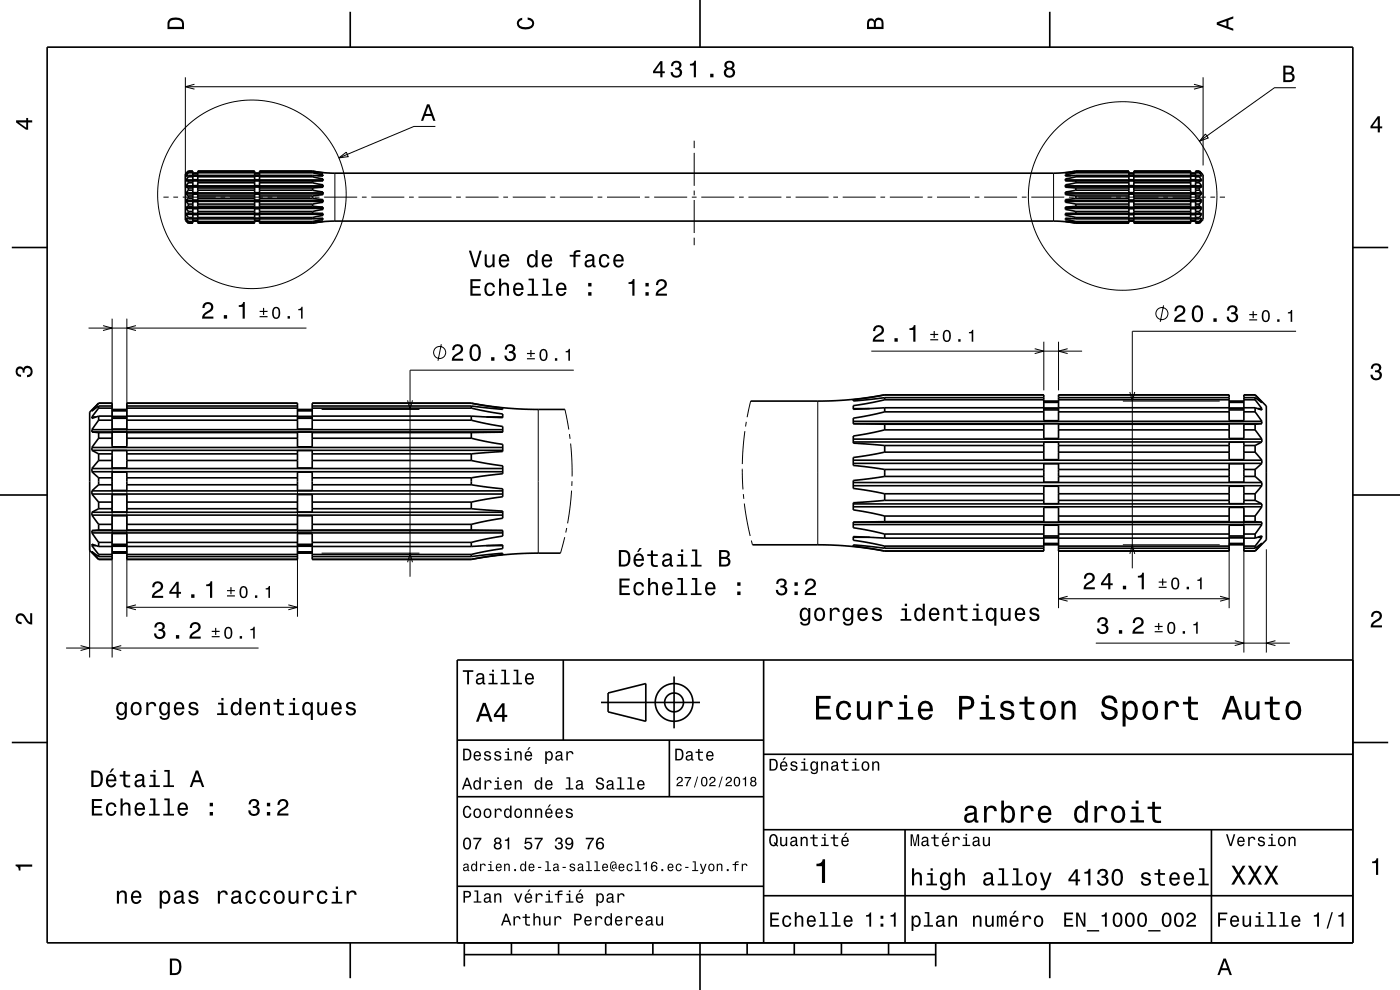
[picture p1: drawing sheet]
<svg xmlns="http://www.w3.org/2000/svg" width="297mm" height="210mm" viewBox="0 0 297 210" stroke-linecap="round" stroke-linejoin="round" font-family="sans-serif">
<g fill="none" stroke="#000" stroke-width=".21">
<path d="M39.3 16.4v23.4M39.3 18.4h215.9M41.3 17.9l-2 .5 2 .5M253.3 17.9l1.9 .5-1.9 .5M255.2 16.4v18.7M274.9 18.6h-4.5l-15.9 11.4M71 36.7v10.2M71.9 33.5l1.6-1.2 .4 .9zM92.4 26.8h-4.6l-15.9 6.7M147.3 29.8v1.6M147.3 32.4v7M223.5 36.7v10.2"/>
<path d="M255.7 28.4l.6 .9-1.8 .7zM34.7 41.8h1.1M36.8 41.8h1M38.8 41.8h7M46.8 41.8h1M48.8 41.8h7M56.8 41.8h1M58.8 41.8h7M66.8 41.8h1M68.8 41.8h7M76.8 41.8h1M78.8 41.8h7"/>
<path d="M86.8 41.8h1M88.8 41.8h7M96.8 41.8h1M98.8 41.8h7M106.8 41.8h1M108.8 41.8h7M116.8 41.8h1M118.8 41.8h7M126.8 41.8h1M128.8 41.8h7M136.8 41.8h1M138.8 41.8h7"/>
<path d="M146.8 41.8h1M147.3 40.4v1M147.3 42.4v7M147.3 50.4v1.6M148.8 41.8h7M156.8 41.8h1M158.8 41.8h7M166.8 41.8h1M168.8 41.8h7M176.8 41.8h1M178.8 41.8h7M186.8 41.8h1"/>
<path d="M188.8 41.8h7M196.8 41.8h1M198.8 41.8h7M206.8 41.8h1M208.8 41.8h7M216.8 41.8h1M218.8 41.8h7M226.8 41.8h1M228.8 41.8h7M236.8 41.8h1M238.8 41.8h7M246.8 41.8h1"/>
<path d="M248.8 41.8h7M256.8 41.8h1M258.8 41.8h1.1M18.8 69.6h46.2M21.9 69.1l1.9 .5-1.9 .5M23.8 67.6v26.7M26.9 67.6v26.7M28.8 69.1l-1.9 .5 1.9 .5M93.6 73l-.7 3.5M121.7 78.5h-34.7v43.8M184.8 74.5h44.8M219.5 74l1.9 .5-1.9 .5"/>
<path d="M221.4 72.5v10.3M224.6 72.5v10.3M226.5 74l-1.9 .5 1.9 .5M246.8 64.8l-.7 3.5M275 70.3h-34.8v50.3M23.8 96.8v42.7M68.2 86.9h20.8M86.5 84.9l.5 2 .5-2M114.2 86.9v30.4M119.8 86.9l.9 4.2M120.8 92.1l.1 1M121 94.1l.4 7"/>
<path d="M157.5 99.4l.1 4.4M158 91.5l-.5 6.9M158.3 89.5l-.1 1M159.2 85.1l-.7 3.4M173.5 85.1v30.5M238.2 85.1h20.6M239.7 83.1l.5 2 .5-2M19 104.1v35.4M26.9 104.1v26.7M63.1 104.1v26.7M68.2 117.3h20.8M86.5 119.3l.5-2 .5 2"/>
<path d="M119.8 114l-.9 3.3M120.2 112l-.2 1M121.3 104.1l-.9 6.9M121.3 102.1v1M157.7 104.8l.1 1M157.9 106.8l1.2 6.9M159.4 114.7l.2 .9M224.6 115.3v13.7M238.2 115.6h20.6M239.7 117.5l.5-1.9 .5 1.9M260.8 115.3v13.7M263.9 108.1v30.3"/>
<path d="M268.6 116.5v21.9M14 137.5h40.9M17.1 137l1.9 .5-1.9 .5M25.7 137l-1.9 .5 1.9 .5M26.9 128.8h36.2M28.8 128.3l-1.9 .5 1.9 .5M61.2 128.3l1.9 .5-1.9 .5M224.6 127h36.2M226.5 126.5l-1.9 .5 1.9 .5M232.5 136.4h41.1M258.8 126.5l2 .5-2 .5M261.9 135.9l2 .5-2 .5"/>
<path d="M270.6 135.9l-2 .5 2 .5"/>
<circle cx="53.4" cy="41.2" r="20"/>
<circle cx="238.2" cy="41.6" r="20"/>
<circle cx="93.3" cy="74.8" r="1.28"/>
<circle cx="246.5" cy="66.5" r="1.28"/>
</g>
<g fill="none" stroke="#000" stroke-width=".35">
<path d="M10 10h277v190h-277zM74.3 2.5v7.5M148.5 0v10M222.7 2.5v7.5M39.5 39.6l.5 .3M39.5 38.3l.5 .1M39.5 38.2v.1M39.5 39.4v.2M39.5 36.8h.1M39.5 37.3h.3M39.5 38.2h29M39.5 38.3h29"/>
<path d="M39.5 39.4h29M39.5 39.6h29M40 38.8l-.5 .6M40 37.5l-.5 .7M40 37.2l-.5 .1M40 36.6l-.5 .7M40 36.5l-.5 .3M40 36.3l-.5 .5M40 36.3l-.7 .6v9.8l.7 .6M40 36.3h.1M40 36.5v.1M40 37.2v.3"/>
<path d="M40 38.4v.4M40 39.9v.4M40 39.9h.9M40 38.8h.9M40 38.4h.9M40 37.5h.9M40 37.2h26.3M40 36.6h.9M40 36.5h.9M40 36.3h.9v1.8h1.1v-1.8h12v1.8h1.1v-1.8h11.2M40.9 36.8h1.1M40.9 37.3h1.1"/>
<path d="M40.9 37.4h1.1M40.9 39.6h1.1v1.3h-1.1zM40.9 38.3v1.1M40.9 36.7h1.1M42 39.9h12M42 38.8h12M42 38.4h12M42 37.5h12M42 36.6h12M42 36.5h12M42 38.3v1.1M54 36.8h1.1"/>
<path d="M54 37.3h1.1M54 37.4h1.1M54 39.6h1.1v1.3h-1.1zM54 38.3v1.1M54 36.7h1.1M55.1 39.9h11.2M55.1 38.8h11.2M55.1 38.4h11.2M55.1 37.5h11.2M55.1 36.6h11.2M55.1 36.5h11.2M55.1 38.3v1.1"/>
<path d="M66.3 36.3l2.2 .4-2.2-.2M66.3 36.6l2.2 .5v.2l-2.2-.1M66.3 37.5l2.2 .4v.4M66.3 38.8l2.2 .4v.5l-2.2 .2M66.3 36.3l4.5 .4h153l4.4-.4M66.3 36.3h.1M66.3 36.5v.1M66.3 37.2v.3M66.3 38.4v.4M66.3 39.9v.4M67.4 37.3h1.1M68.5 38.3l-2.2 .1"/>
<path d="M226 38.3l2.2 .1M226 37.3h1.2M226 38.2h28.9M226 38.3h28.9M226 39.4h28.9M226 39.6h28.9M228.2 38.8l-2.2 .4v.5l2.2 .2M228.2 37.5l-2.2 .4v.4M228.2 36.6l-2.2 .5v.2l2.2-.1M228.2 36.3l-2.2 .4 2.2-.2M228.2 36.3h.1M228.2 36.5v.1"/>
<path d="M228.2 37.2v.3M228.2 38.4v.4M228.2 39.9v.4M228.2 36.3h11.3v1.8h1v-1.8h12.1v1.8h1v-1.8h.8M228.2 39.9h11.3M228.2 38.8h11.3M228.2 38.4h11.3M228.2 37.5h11.3M228.2 37.2h26.2M228.2 36.6h11.3M228.2 36.5h11.3M239.5 36.8h1"/>
<path d="M239.5 37.3h1M239.5 37.4h1M239.5 39.6h1v1.3h-1zM239.5 38.3v1.1M239.5 36.7h1M240.5 39.9h12.1M240.5 38.8h12.1M240.5 38.4h12.1M240.5 37.5h12.1M240.5 36.6h12.1M240.5 36.5h12.1M240.5 38.3v1.1"/>
<path d="M252.6 36.8h1M252.6 37.3h1M252.6 39.6h1v1.3h-1zM252.6 38.3v1.1M252.6 37.4h1M252.6 36.7h1M253.6 38.3v1.1M253.6 39.9h.8M253.6 38.8h.8M253.6 38.4h.8M253.6 37.5h.8M253.6 36.6h.8"/>
<path d="M253.6 36.5h.8M254.4 36.3l.5 .5M254.4 36.5l.5 .3M254.4 36.6l.5 .7M254.4 37.2l.5 .1M254.4 37.5l.5 .7M254.4 38.8l.5 .6M254.4 36.3l.8 .8v9.4l-.8 .8M254.4 36.3h.1M254.4 36.5v.1M254.4 37.2v.3M254.4 38.4v.4"/>
<path d="M254.4 39.9v.4M254.6 37.3h.3M254.9 36.8h.1M254.9 38.3l-.5 .1M254.9 39.6l-.5 .3M254.9 38.2v.1M254.9 39.4v.2M2.5 52.5h7.5M39.5 46.8l.5 .5M39.5 46.8l.5 .3M39.5 46.4l.5 .6M39.5 46.4h.5"/>
<path d="M39.5 45.5l.5 .6M39.5 44.2l.5 .7M39.5 42.7l.5 .6M39.5 41.1l.5 .5M39.5 40.9v.2M39.5 42.5v.2M39.5 44v.2M39.5 45.3v.2M39.5 40.9h29M39.5 41.1h29M39.5 42.5h29M39.5 42.7h29"/>
<path d="M39.5 44h29M39.5 44.2h29M39.5 45.3h29M39.5 45.5h29M39.5 46.4h.3M39.5 46.8h.1M40 45.3h-.5M40 43.8l-.5 .2M40 42.1l-.5 .4M40 40.3l-.5 .6M40 41.6v.5M40 43.3v.5"/>
<path d="M40 44.9v.4M40 46.1v.3M40 47v.1M40 47.3h.1M40 47.3h.9v-1.8h1.1v1.8h12v-1.8h1.1v1.8h11.2M40 47.1h.9M40 47h.9M40 46.4h26.3M40 46.1h.9M40 45.3h.9M40 44.9h.9M40 43.8h.9"/>
<path d="M40 43.3h.9M40 42.1h.9M40 41.6h.9M40 40.3h.9M40.9 46.4h1.1M40.9 46.8h1.1M40.9 42.8v1.2h1.1v-1.2M40.9 46.3h1.1M40.9 41.2v1.3M40.9 44.3v1M40.9 46.9h1.1M42 47.1h12"/>
<path d="M42 47h12M42 46.1h12M42 45.3h12M42 44.9h12M42 43.8h12M42 43.3h12M42 42.1h12M42 41.6h12M42 40.3h12M42 41.2v1.3M42 44.3v1M54 46.4h1.1"/>
<path d="M54 46.8h1.1M54 42.8v1.2h1.1v-1.2M54 46.3h1.1M54 41.2v1.3M54 44.3v1M54 46.9h1.1M55.1 47.1h11.2M55.1 47h11.2M55.1 46.1h11.2M55.1 45.3h11.2M55.1 44.9h11.2M55.1 43.8h11.2"/>
<path d="M55.1 43.3h11.2M55.1 42.1h11.2M55.1 41.6h11.2M55.1 40.3h11.2M55.1 41.2v1.3M55.1 44.3v1M66.3 42.1l2.2 .3v.5l-2.2 .4M66.3 43.8l2.2 .1v.5l-2.2 .5M66.3 45.3h2.2M66.3 46.4l2.2-.1v.3l-2.2 .4M66.3 47.1l2.2-.2-2.2 .4M66.3 40.3l2.2 .4v.6l-2.2 .3"/>
<path d="M66.3 47.3l2.5-.3 2.2-.1h152.5l2.5 .1 2.2 .3M66.3 41.6v.5M66.3 43.3v.5M66.3 44.9v.4M66.3 46.1v.3M66.3 47v.1M66.3 47.3h.1M67.4 46.4h1.1M68.5 45.3v.4l-2.2 .4M226 45.3v.4l2.2 .4M226 40.9h28.9M226 41.1h28.9"/>
<path d="M226 42.5h28.9M226 42.7h28.9M226 44h28.9M226 44.2h28.9M226 45.3h28.9M226 45.5h28.9M226 46.4h1.2M228.2 40.3l-2.2 .4v.6l2.2 .3M228.2 47.1l-2.2-.2 2.2 .4M228.2 46.4l-2.2-.1v.3l2.2 .4M228.2 45.3h-2.2M228.2 43.8l-2.2 .1v.5l2.2 .5"/>
<path d="M228.2 42.1l-2.2 .3v.5l2.2 .4M228.2 41.6v.5M228.2 43.3v.5M228.2 44.9v.4M228.2 46.1v.3M228.2 47v.1M228.2 47.3h.1M228.2 47.3h11.3v-1.8h1v1.8h12.1v-1.8h1v1.8h.8M228.2 47.1h11.3M228.2 47h11.3M228.2 46.4h26.2M228.2 46.1h11.3"/>
<path d="M228.2 45.3h11.3M228.2 44.9h11.3M228.2 43.8h11.3M228.2 43.3h11.3M228.2 42.1h11.3M228.2 41.6h11.3M228.2 40.3h11.3M239.5 46.4h1M239.5 46.8h1M239.5 42.8v1.2h1v-1.2M239.5 46.3h1M239.5 41.2v1.3"/>
<path d="M239.5 44.3v1M239.5 46.9h1M240.5 47.1h12.1M240.5 47h12.1M240.5 46.1h12.1M240.5 45.3h12.1M240.5 44.9h12.1M240.5 43.8h12.1M240.5 43.3h12.1M240.5 42.1h12.1M240.5 41.6h12.1M240.5 40.3h12.1"/>
<path d="M240.5 41.2v1.3M240.5 44.3v1M252.6 46.4h1M252.6 46.8h1M252.6 42.8v1.2h1v-1.2M252.6 41.2v1.3M252.6 44.3v1M252.6 46.3h1M252.6 46.9h1M253.6 41.2v1.3M253.6 44.3v1M253.6 47.1h.8"/>
<path d="M253.6 47h.8M253.6 46.1h.8M253.6 45.3h.8M253.6 44.9h.8M253.6 43.8h.8M253.6 43.3h.8M253.6 42.1h.8M253.6 41.6h.8M253.6 40.3h.8M254.4 40.3l.5 .6M254.4 42.1l.5 .4M254.4 43.8l.5 .2"/>
<path d="M254.4 45.3h.5M254.4 41.6v.5M254.4 43.3v.5M254.4 44.9v.4M254.4 46.1v.3M254.4 47v.1M254.4 47.3h.1M254.6 46.4h.3M254.9 46.8h.1M254.9 41.1l-.5 .5M254.9 42.7l-.5 .6M254.9 44.2l-.5 .7"/>
<path d="M254.9 45.5l-.5 .6M254.9 46.4h-.5M254.9 46.4l-.5 .6M254.9 46.8l-.5 .3M254.9 46.8l-.5 .5M254.9 40.9v.2M254.9 42.5v.2M254.9 44v.2M254.9 45.3v.2M287 52.5h7.5M19.5 95.5l1.4 .8M19.5 91.6l1.4 .2"/>
<path d="M19.5 91.1v.5M19.5 94.9v.6M19.5 99.4v.7M19.5 99.4h87.2M19.5 95.5h87.2M19.5 94.9h87.2M19.5 91.6h87.2M19.5 91.1h87.2M19.5 88.4h.8M19.5 87.1h.1M20.9 85.5l-1.9 1.9v29.4l1.9 1.9M20.9 85.5h.1"/>
<path d="M20.9 86.1v.5M20.9 88.3v.8M20.9 91.8v1.2M20.9 96.3v1.4M20.9 85.5h2.9v5.5h3.1v-5.5h36.2v5.5h3.1v-5.5h33.8M20.9 97.7h2.9M20.9 96.3h2.9M20.9 93h2.9M20.9 91.8h2.9M20.9 89.1h2.9M20.9 88.3h2.9M20.9 86.6h2.9"/>
<path d="M20.9 86.1h2.9M20.9 97.7l-1.4 1.7M20.9 93l-1.4 1.9M20.9 89.1l-1.4 2M20.9 88.3l-1.4 .5v-.4M20.9 86.6l-1.4 1.8M20.9 86.1l-1.4 1M20.9 85.5l-1.4 1.6M23.8 91.6v3.2h3.1v-3.2M23.8 95.6h3.1v3.7h-3.1zM23.8 88.7h3.1M23.8 88.4h3.1"/>
<path d="M23.8 88.3h3.1M23.8 87.1h3.1M23.8 87h3.1M23.8 86.9h3.1M26.9 97.7h36.2M26.9 96.3h36.2M26.9 93h36.2M26.9 91.8h36.2M26.9 89.1h36.2M26.9 88.3h36.2M26.9 86.6h36.2M26.9 86.1h36.2"/>
<path d="M63.1 91.6v3.2h3.1v-3.2M63.1 95.6h3.1v3.7h-3.1zM63.1 88.7h3.1M63.1 88.4h3.1M63.1 88.3h3.1M63.1 87.1h3.1M63.1 87h3.1M63.1 86.9h3.1M66.2 97.7h33.8M66.2 96.3h33.8M66.2 93h33.8M66.2 91.8h33.8"/>
<path d="M66.2 89.1h33.8M66.2 88.3h33.8M66.2 86.6h33.8M66.2 86.1h33.8M100 85.5l4.7 .8 4.5 .4 10.6 .2M100 85.5h.1M100 86.1v.5M100 88.3v.8M100 91.8v1.2M100 96.3v1.4M100 97.7l6.7 1.1v1.7l-6.7 .9M100 93l6.7 1.3v1.5l-6.7 .5"/>
<path d="M100 89.1l6.7 1.4v1.2l-6.7 .1M100 86.6l6.7 1.2v.8l-6.7-.3M100 85.5l6.7 1.1v.2l-6.7-.7M103.2 88.4h3.5M181 86.7h3.5M181 89.4h86.7M181 89.9h86.7M181 93.1h86.7M181 93.8h86.7M181 97.6h86.7M181 98.3h86.7M187.7 84.8l-6.7 1.2v.8l6.7-.3"/>
<path d="M187.7 87.4l-6.7 1.3v1.2l6.7 .1M187.7 91.2l-6.7 1.3v1.5l6.7 .5M187.7 95.9l-6.7 1.1v1.7l6.7 .9M187.7 83.8l-6.7 1v.3l6.7-.8M187.7 83.7l-5.2 .9-5.3 .4-18 .1M187.7 91.2h33.7M187.7 83.7h33.7v5.5h3.2v-5.5h36.2v5.5h3.1v-5.5h2.4M187.7 84.3h33.7M187.7 84.8h33.7M187.7 86.5h33.7M187.7 87.4h33.7M187.7 90h33.7"/>
<path d="M187.7 94.5h33.7M187.7 95.9h33.7M187.7 99.6h33.7M187.7 83.7v.1M187.7 84.3v.5M187.7 86.5v.9M187.7 90v1.2M187.7 94.5v1.4M187.7 99.6v1.5M221.4 86.5h3.2M221.4 87h3.2M221.4 85.3h3.2"/>
<path d="M221.4 85.2h3.2M221.4 89.9v3.1h3.2v-3.1M221.4 93.8h3.2v3.7h-3.2zM221.4 98.4h3.2v3.9h-3.2zM221.4 86.7h3.2M221.4 85.1h3.2M224.6 91.2h36.2M224.6 84.3h36.2M224.6 84.8h36.2M224.6 86.5h36.2M224.6 87.4h36.2M224.6 90h36.2"/>
<path d="M224.6 94.5h36.2M224.6 95.9h36.2M224.6 99.6h36.2M260.8 86.5h3.1M260.8 87h3.1M260.8 89.9v3.1h3.1v-3.1M260.8 93.8h3.1v3.7h-3.1zM260.8 98.4h3.1v3.9h-3.1zM260.8 85.3h3.1M260.8 85.2h3.1M260.8 86.7h3.1M260.8 85.1h3.1"/>
<path d="M263.9 91.2h2.4M263.9 84.3h2.4M263.9 84.8h2.4M263.9 86.5h2.4M263.9 87.4h2.4M263.9 90h2.4M263.9 94.5h2.4M263.9 95.9h2.4M263.9 99.6h2.4M266.3 83.8l1.4 1.5M266.3 84.3l1.4 1M266.3 84.8l1.4 1.9"/>
<path d="M266.3 87.4l1.4 2M266.3 91.2l1.4 1.9M266.3 95.9l1.4 1.7M266.3 86.5l1.4 .5v-.3M266.3 83.7l2.3 2.4v28.4l-2.3 2.4M266.3 83.7v.1M266.3 84.3v.5M266.3 86.5v.9M266.3 90v1.2M266.3 94.5v1.4M266.3 99.6v1.5M266.9 86.7h.8"/>
<path d="M267.6 85.3h.1M267.7 89.9l-1.4 .1M267.7 93.8l-1.4 .7M267.7 98.3l-1.4 1.3M267.7 89.4v.5M267.7 93.1v.7M267.7 97.6v.7M0 105h10M19.5 117.1l1.4 1.5M19.5 117.1l1.4 1M19.5 115.7l1.4 1.9M19.5 115.7v-.3l1.4 .5"/>
<path d="M19.5 113l1.4 2.1M19.5 109.3l1.4 1.9M19.5 104.8l1.4 1.7M19.5 100.1l1.4 1.3M19.5 104.1v.7M19.5 108.7v.6M19.5 112.6v.4M19.5 117.1h.1M19.5 115.7h.8M19.5 113h87.2M19.5 112.6h87.2M19.5 109.3h87.2"/>
<path d="M19.5 108.7h87.2M19.5 104.8h87.2M19.5 104.1h87.2M19.5 100.1h87.2M20.9 112.4l-1.4 .2M20.9 101.4v1.4M20.9 106.5v1.4M20.9 111.2v1.2M20.9 115.1v.8M20.9 117.6v.5M20.9 118.6v.1M20.9 118.6h2.9v-5.4h3.1v5.5l36.2-.1v-5.4h3.1v5.5l33.8-.1"/>
<path d="M20.9 118.1h2.9M20.9 117.6h2.9M20.9 115.9h2.9M20.9 115.1h2.9M20.9 112.4h2.9M20.9 111.2h2.9M20.9 107.9h2.9M20.9 106.5h2.9M20.9 102.8h2.9M20.9 101.4h2.9M20.9 107.9l-1.4 .8M20.9 102.8l-1.4 1.3"/>
<path d="M23.8 100.2h3.1v3.8h-3.1zM23.8 104.9h3.1v3.7h-3.1zM23.8 112.6v-3.2h3.1v3.2M23.8 117.1h3.1M23.8 117.2h3.1M23.8 115.7h3.1M23.8 115.9h3.1M23.8 115.5h3.1M23.8 117.3h3.1M26.9 118.1h36.2M26.9 117.6h36.2M26.9 115.9h36.2"/>
<path d="M26.9 115.1h36.2M26.9 112.4h36.2M26.9 111.2h36.2M26.9 107.9h36.2M26.9 106.5h36.2M26.9 102.8h36.2M26.9 101.4h36.2M63.1 117.1h3.1M63.1 117.2h3.1M63.1 100.2h3.1v3.8h-3.1zM63.1 104.9h3.1v3.7h-3.1zM63.1 112.6v-3.2h3.1v3.2"/>
<path d="M63.1 115.7h3.1M63.1 115.9h3.1M63.1 115.5h3.1M63.1 117.3h3.1M66.2 118.1h33.8M66.2 117.6h33.8M66.2 115.9h33.8M66.2 115.1h33.8M66.2 112.4h33.8M66.2 111.2h33.8M66.2 107.9h33.8M66.2 106.5h33.8"/>
<path d="M66.2 102.8h33.8M66.2 101.4h33.8M100 115.9l6.7-.3v.8l-6.7 1.2M100 107.9l6.7 .5v1.5l-6.7 1.3M100 101.4v1.4M100 106.5v1.4M100 111.2v1.2M100 115.1v.8M100 117.6v.5M100 118.6v.1M100 118.1l6.7-.7v.2l-6.7 1M100 112.4l6.7 .1v1.2l-6.7 1.4"/>
<path d="M100 102.8l6.7 .9v1.7l-6.7 1.1M103.2 115.7h3.5M118.9 117.3l-9.7 .2-4.7 .5-4.5 .7M159.6 115.6h17.4l5.5 .5 5.2 .8M181 102.4h86.7M181 103h86.7M181 106.9h86.7M181 107.5h86.7M181 110.8h86.7M181 111.3h86.7M181 114h3.5M187.7 101.1l-6.7 .8v1.7l6.7 1.1"/>
<path d="M187.7 106.1l-6.7 .5v1.6l6.7 1.3M187.7 110.7h-6.7v1.3l6.7 1.3M187.7 114.2l-6.7-.4v.8l6.7 1.2M187.7 116.3l-6.7-.7v.3l6.7 1M187.7 116.9h33.7v-5.5h3.2v5.5h36.2v-5.5h3.1v5.5h2.4M187.7 101.1h33.7M187.7 104.7h33.7M187.7 106.1h33.7M187.7 109.5h33.7M187.7 110.7h33.7M187.7 113.3h33.7M187.7 114.2h33.7"/>
<path d="M187.7 115.8h33.7M187.7 116.3h33.7M187.7 104.7v1.4M187.7 109.5v1.2M187.7 113.3v.9M187.7 115.8v.5M187.7 116.9h.1M221.4 115.4h3.2M221.4 103.1h3.2v3.7h-3.2zM221.4 110.8v-3.2h3.2v3.2M221.4 113.7h3.2M221.4 114h3.2"/>
<path d="M221.4 114.1h3.2M221.4 115.3h3.2M221.4 115.6h3.2M224.6 101.1h36.2M224.6 104.7h36.2M224.6 106.1h36.2M224.6 109.5h36.2M224.6 110.7h36.2M224.6 113.3h36.2M224.6 114.2h36.2M224.6 115.8h36.2M224.6 116.3h36.2"/>
<path d="M260.8 115.4h3.1M260.8 103.1h3.1v3.7h-3.1zM260.8 110.8v-3.2h3.1v3.2M260.8 113.7h3.1M260.8 114h3.1M260.8 114.1h3.1M260.8 115.3h3.1M260.8 115.6h3.1M263.9 101.1h2.4M263.9 104.7h2.4M263.9 106.1h2.4M263.9 109.5h2.4"/>
<path d="M263.9 110.7h2.4M263.9 113.3h2.4M263.9 114.2h2.4M263.9 115.8h2.4M263.9 116.3h2.4M266.3 101.1l1.4 1.3M266.3 106.1l1.4 .8M266.3 110.7l1.4 .1M266.3 104.7v1.4M266.3 109.5v1.2M266.3 113.3v.9M266.3 115.8v.5"/>
<path d="M266.3 116.9h.1M266.9 114h.8M267.6 115.3h.1M267.7 103l-1.4 1.7M267.7 107.5l-1.4 2M267.7 111.3l-1.4 2M267.7 114v-.3l-1.4 .5M267.7 114l-1.4 1.8M267.7 115.3l-1.4 1M267.7 115.3l-1.4 1.6M267.7 102.4v.6M267.7 106.9v.6"/>
<path d="M267.7 110.8v.5M287 105h10M119.5 140v17M162 140v60M287 140h-190v60M2.5 157.5h7.5M97 157h65M127.5 149h21M129 147l8-2v8l-8-2zM142 157v12M143 143.5v11M287 157.5h7.5"/>
<path d="M97 169h65M162 176h125M162 160h125M192 176v24M257 176v24M97 188h65M162 190h125M74.3 200v7.5M98.5 202.5h100M98.5 200v5M108.5 200v2.5M118.5 200v2.5"/>
<path d="M128.5 200v2.5M138.5 200v2.5M148.5 200v10M158.5 200v2.5M168.5 200v2.5M178.5 200v2.5M188.5 200v2.5M198.5 200v5M222.7 200v7.5"/>
<circle cx="143" cy="149" r="2"/>
<circle cx="143" cy="149" r="4"/>
</g>
<g fill="#000">
<path d="M36 4a2.18 2.18 0 0 0-.5 2.2h3.5v-1.2a1.43 1.43 0 0 0-1.7-1.3zM36.3 4.4a2.15 2.15 0 0 1 2.2 .3l.1 1h-2.6v-1z" fill-rule="evenodd"/>
<path d="M109.9 4.2l.9-.4v.4a.7 .7 0 0 0-.7 .5 .7 .7 0 0 0 .3 .8 1.7 1.7 0 0 0 2.5-.5 .9 .9 0 0 0-1-.8v-.5a1.24 1.24 0 0 1 1.4 1.1 1.24 1.24 0 0 1-1 1.4 2.22 2.22 0 0 1-2.5-.7l-.2-.5z" fill-rule="evenodd"/>
<path d="M140.1 13l-1.6 2.1v.4h1.6v.9h.4v-.9h.5v-.4h-.5v-2.1zM140.1 13.6v1.5h-1.1zM142.6 13.2l-.3 .8h.5a.62 .62 0 0 1 .3-.7 .62 .62 0 0 1 .8 .2 .62 .62 0 0 1-.2 .8l-.5 .1v.4a.72 .72 0 0 1 1 .4 .72 .72 0 0 1-.5 .9 .72 .72 0 0 1-.9-.5l-.1-.3h-.4a1.18 1.18 0 0 0 1.5 1.2 1.18 1.18 0 0 0 .6-1.8l-.3-.2a.9 .9 0 0 0 .4-1.1 .9 .9 0 0 0-1-.5zM146.4 13.5v.4h.8v2.5h.4v-3.5h-.3a.77 .77 0 0 1-.9 .6zM150.7 15.6v.8h.7v-.8zM153.9 13.1a.83 .83 0 0 0 .2 1.4 1.11 1.11 0 0 0-.4 1.6 1.11 1.11 0 0 0 1.6 .3 1.03 1.03 0 0 0 .7-.9 1.03 1.03 0 0 0-.6-1 .88 .88 0 0 0 .4-1.1 .88 .88 0 0 0-1.1-.5zM154 15.4a.71 .71 0 0 1 1.4 0 .71 .71 0 0 1-1.4 0zM154.1 13.8a.6 .6 0 0 1 1.2 0 .6 .6 0 0 1-1.2 0z" fill-rule="evenodd"/>
<path d="M184.2 4.2l-.3 .7v1.3h3.5v-1.3a.98 .98 0 0 0-.7-1.1 .98 .98 0 0 0-1.2 .6 .84 .84 0 0 0-1.3-.2zM184.5 4.5a.54 .54 0 0 1 .6-.1 .54 .54 0 0 1 .3 .6v.7h-1zM185.9 4.4a.62 .62 0 0 1 .8-.1 .62 .62 0 0 1 .3 .6v.8h-1.2z" fill-rule="evenodd"/>
<path d="M258.1 4.7v.6l3.5 1.2v-.4l-1-.4v-1.4l1-.4v-.4zM258.6 5l1.6-.5v1z" fill-rule="evenodd"/>
<path d="M272.2 13.9v3.5h1.3a.98 .98 0 0 0 1.1-.7 .98 .98 0 0 0-.6-1.2 .86 .86 0 0 0 .5-1 .86 .86 0 0 0-1-.6zM272.7 14.3h.7a.53 .53 0 0 1 .6 .6 .53 .53 0 0 1-.6 .5h-.7zM272.7 15.8h.7a.61 .61 0 0 1 .8 .6 .61 .61 0 0 1-.7 .6h-.8z" fill-rule="evenodd"/>
<path d="M3.4 25.5v.5l2.1 1.5h.5v-1.5h.8v-.5h-.8v-.5h-.4v.5zM4 26h1.6v1.1z" fill-rule="evenodd"/>
<path d="M90.6 22.1l-1.3 3.5h.5l.3-1h1.4l.4 1h.5l-1.3-3.5zM90.8 22.6l.6 1.6h-1.1z" fill-rule="evenodd"/>
<path d="M292.3 24.7l-1.6 2.1v.4h1.6v.9h.4v-.9h.5v-.4h-.5v-2.1zM292.3 25.2v1.6h-1.1z" fill-rule="evenodd"/>
<path d="M99.5 53.2l1.1 3.5h.5l1.1-3.5h-.5l-.9 3-.9-3zM102.8 54v1.7a.89 .89 0 0 0 .6 1 .89 .89 0 0 0 1.1-.4v.4h.4v-2.7h-.4v1.5a.65 .65 0 0 1-.4 .8 .65 .65 0 0 1-.8-.3v-2zM106.1 54.3a1.54 1.54 0 0 0 .8 2.5 1.07 1.07 0 0 0 1.1-.9h-.4l-.3 .4-.3 .1a.76 .76 0 0 1-.7-1h1.7a1.17 1.17 0 0 0-.5-1.3 1.17 1.17 0 0 0-1.4 .2zM106.5 54.5a.66 .66 0 0 1 .7-.2 .66 .66 0 0 1 .4 .8h-1.3zM112.1 54.3a1.58 1.58 0 0 0 .7 2.5l.5-.2 .3-.3v.4h.4v-3.6h-.4v1.3a.9 .9 0 0 0-1.5-.1zM112.4 54.5a.62 .62 0 0 1 .7-.2 .62 .62 0 0 1 .5 .6 1.12 1.12 0 0 1-.7 1.5 1.19 1.19 0 0 1-.5-1.9zM115.2 54.3a1.54 1.54 0 0 0 .8 2.5 1.07 1.07 0 0 0 1.1-.9h-.4l-.3 .4-.3 .1a.76 .76 0 0 1-.7-1h1.7a1.17 1.17 0 0 0-.4-1.3 1.17 1.17 0 0 0-1.5 .2zM115.6 54.5a.66 .66 0 0 1 .8-.2 .66 .66 0 0 1 .3 .8h-1.3zM120.9 54.1v.3h.8v2.3h.4v-2.3h1v-.3h-1v-.4l.4-.2h.6v-.4a1.04 1.04 0 0 0-1.4 .7v.3zM124.4 54.1l-.3 .7h.4a.55 .55 0 0 1 .7-.6 .55 .55 0 0 1 .4 .8h-.2a1 1 0 0 0-1.1 .3 1 1 0 0 0-.2 1 .93 .93 0 0 0 1.6 0l.1 .3 .6 .1v-.4h-.3v-1.6a1.02 1.02 0 0 0-1.7-.6zM124.5 55.6l1.1-.3a.77 .77 0 0 1-.2 .9 .77 .77 0 0 1-.8 .1zM127.3 54.3a1.53 1.53 0 0 0 .9 2.5 1.06 1.06 0 0 0 1.1-1.1h-.4a.67 .67 0 0 1-.7 .7 .67 .67 0 0 1-.7-.6 1.11 1.11 0 0 1 .7-1.5 .59 .59 0 0 1 .6 .6h.5a1.09 1.09 0 0 0-.8-1 1.09 1.09 0 0 0-1.2 .4zM130.4 54.3a1.54 1.54 0 0 0 .8 2.5 1.07 1.07 0 0 0 1.1-.9h-.5l-.2 .4-.4 .1a.76 .76 0 0 1-.7-1h1.8a1.17 1.17 0 0 0-.5-1.3 1.17 1.17 0 0 0-1.4 .2zM130.7 54.5a.66 .66 0 0 1 .8-.2 .66 .66 0 0 1 .4 .8h-1.4z" fill-rule="evenodd"/>
<path d="M43.3 64.4l-.4 .9h.5a.71 .71 0 0 1 .5-.8 .71 .71 0 0 1 .9 .5 .71 .71 0 0 1-.5 .9 1.8 1.8 0 0 0-1.4 1.7h2.4v-.4h-1.9a2.23 2.23 0 0 1 1.4-1.2 1.13 1.13 0 0 0 .1-1.7 1.13 1.13 0 0 0-1.6 .1zM47.5 66.8v.8h.7v-.8zM50.7 64.7v.4h.8v2.5h.4v-3.5h-.3a.78 .78 0 0 1-.9 .6z" fill-rule="evenodd"/>
<path d="M55.1 67v.3h1.7v-.3zM55.1 65.9v.3h.7v.6h.2v-.6h.8v-.3h-.8v-.6h-.2v.6zM57.9 65.4a1.44 1.44 0 0 0 .7 2.3 1.45 1.45 0 0 0 .6-2.3 .79 .79 0 0 0-1.3 0zM58.3 65.4h.5a1.69 1.69 0 0 1 0 1.9h-.5a1.69 1.69 0 0 1 0-1.9zM61 67.1v.5h.5v-.5zM63.3 65.6v.2h.6v1.8h.3v-2.5h-.3a.55 .55 0 0 1-.6 .5z" fill-rule="evenodd"/>
<path d="M96.2 73.3l-.3 1h.5a.71 .71 0 0 1 .5-.9 .71 .71 0 0 1 .8 .5 .71 .71 0 0 1-.4 .9 1.8 1.8 0 0 0-1.5 1.7h2.4v-.4h-1.9a2.23 2.23 0 0 1 1.5-1.2 1.13 1.13 0 0 0 .1-1.7 1.13 1.13 0 0 0-1.7 .1zM99.9 73.5a2.68 2.68 0 0 0 .4 3 1.14 1.14 0 0 0 1.6-.9 2.31 2.31 0 0 0-.6-2.5l-.5-.1-.5 .1zM100.5 73.5h.6a2.37 2.37 0 0 1 0 2.6h-.6a2.38 2.38 0 0 1 0-2.6zM104.2 75.8v.7h.7v-.7zM107.4 73.3l-.3 .9h.4a.62 .62 0 0 1 .4-.8 .62 .62 0 0 1 .8 .3 .62 .62 0 0 1-.2 .8h-.5v.4a.72 .72 0 0 1 .9 .4 .72 .72 0 0 1-.5 1 .72 .72 0 0 1-.9-.5v-.4h-.5a1.18 1.18 0 0 0 1.5 1.2 1.18 1.18 0 0 0 .6-1.8l-.2-.2a.9 .9 0 0 0 .3-1.1 .9 .9 0 0 0-1-.5z" fill-rule="evenodd"/>
<path d="M99.8 59.2v3.5h2.2v-.4h-1.8v-1.2h1.6v-.4h-1.6v-1.1h1.8v-.4zM103.1 60.3a1.53 1.53 0 0 0 .8 2.5 1.07 1.07 0 0 0 1.1-1h-.4a.67 .67 0 0 1-.7 .6 .67 .67 0 0 1-.7-.6 1.11 1.11 0 0 1 .7-1.5 .6 .6 0 0 1 .7 .6h.4a1.09 1.09 0 0 0-.8-1 1.09 1.09 0 0 0-1.1 .4zM105.9 59.1v3.6h.4v-1.5a.63 .63 0 0 1 .5-.9 .63 .63 0 0 1 .7 .7v1.7h.5v-1.8a.88 .88 0 0 0-.6-.9 .88 .88 0 0 0-1.1 .4v-1.3zM109.1 60.3a1.54 1.54 0 0 0 .8 2.5 1.06 1.06 0 0 0 1.1-.9h-.4l-.2 .4-.4 .1a.76 .76 0 0 1-.7-.9h1.8a1.16 1.16 0 0 0-.5-1.4 1.16 1.16 0 0 0-1.5 .2zM109.5 60.5a.66 .66 0 0 1 .8-.1 .66 .66 0 0 1 .3 .7h-1.3zM112.1 59.1v.4h.7v2.8h-.9v.4h2.3v-.4h-.9v-3.2zM115.2 59.1v.4h.7v2.8h-1v.4h2.3v-.4h-.9v-3.2zM118.2 60.3a1.54 1.54 0 0 0 .8 2.5 1.05 1.05 0 0 0 1.1-.9h-.4l-.2 .4-.4 .1a.76 .76 0 0 1-.7-.9h1.8a1.16 1.16 0 0 0-.5-1.4 1.16 1.16 0 0 0-1.5 .2zM118.6 60.5a.66 .66 0 0 1 .8-.1 .66 .66 0 0 1 .3 .7h-1.3zM124.8 62v.7h.7v-.7zM124.8 60v.8h.7v-.8z" fill-rule="evenodd"/>
<path d="M111.8 76v.2h1.7v-.2zM111.8 74.9v.2h.7v.6h.3v-.6h.7v-.2h-.7v-.7h-.3v.7zM114.7 74.3a1.44 1.44 0 0 0 .6 2.3 1.45 1.45 0 0 0 .6-2.3 .79 .79 0 0 0-1.2 0zM115.1 74.4h.4a1.7 1.7 0 0 1 0 1.8h-.4a1.7 1.7 0 0 1 0-1.8zM117.7 76v.5h.5v-.5zM120 74.5v.2h.6v1.8h.3v-2.5h-.2a.55 .55 0 0 1-.7 .5z" fill-rule="evenodd"/>
<path d="M133.3 59.9v.3h.8v2.5h.5v-3.5h-.3a.77 .77 0 0 1-1 .7zM136.9 62v.7h.7v-.7zM136.9 60v.8h.7v-.8zM139.5 59.5l-.3 1h.4a.71 .71 0 0 1 .5-.9 .71 .71 0 0 1 .9 .5 .71 .71 0 0 1-.5 .9 1.8 1.8 0 0 0-1.4 1.7h2.4v-.4h-1.9a2.23 2.23 0 0 1 1.5-1.2 1.13 1.13 0 0 0 .1-1.7 1.13 1.13 0 0 0-1.7 .1z" fill-rule="evenodd"/>
<path d="M185.5 69.3l-.3 .9h.5a.7 .7 0 0 1 .5-.8 .7 .7 0 0 1 .8 .5 .7 .7 0 0 1-.5 .8 1.8 1.8 0 0 0-1.4 1.8h2.4v-.4h-1.9a2.2 2.2 0 0 1 1.5-1.2 1.13 1.13 0 0 0 .1-1.7 1.13 1.13 0 0 0-1.7 .1zM189.8 71.7v.8h.6v-.8zM192.9 69.6v.4h.8v2.5h.5v-3.5h-.3a.77 .77 0 0 1-1 .6z" fill-rule="evenodd"/>
<path d="M197.4 71.9v.3h1.6v-.3zM197.4 70.8v.3h.7v.6h.2v-.6h.7v-.3h-.7v-.6h-.2v.6zM200.2 70.3a1.44 1.44 0 0 0 .7 2.3 1.45 1.45 0 0 0 .6-2.3 .79 .79 0 0 0-1.3 0zM200.6 70.3h.5a1.69 1.69 0 0 1 0 1.9h-.5a1.71 1.71 0 0 1 0-1.9zM203.3 71.9v.6h.5v-.6zM205.6 70.4v.3h.5v1.8h.4v-2.5h-.3a.55 .55 0 0 1-.6 .4z" fill-rule="evenodd"/>
<path d="M249.5 65.1l-.4 .9h.5a.7 .7 0 0 1 .5-.8 .7 .7 0 0 1 .9 .5 .7 .7 0 0 1-.5 .8 1.81 1.81 0 0 0-1.4 1.8h2.4v-.5h-1.9a2.23 2.23 0 0 1 1.4-1.1 1.13 1.13 0 0 0 .1-1.7 1.13 1.13 0 0 0-1.6 .1zM253.1 65.2a2.68 2.68 0 0 0 .4 3.1 1.13 1.13 0 0 0 1.7-.9 2.32 2.32 0 0 0-.6-2.5l-.6-.2-.5 .2zM253.7 65.3h.7a2.38 2.38 0 0 1 0 2.6h-.7a2.38 2.38 0 0 1 0-2.6zM257.4 67.5v.8h.7v-.8zM260.6 65l-.3 .9h.5a.62 .62 0 0 1 .3-.8 .62 .62 0 0 1 .8 .3 .62 .62 0 0 1-.2 .8h-.5v.4a.72 .72 0 0 1 .9 .5 .72 .72 0 0 1-.4 .9 .72 .72 0 0 1-1-.5v-.3h-.5a1.18 1.18 0 0 0 1.5 1.2 1.18 1.18 0 0 0 .6-1.9l-.2-.1a.9 .9 0 0 0 .4-1.1 .9 .9 0 0 0-1.1-.6z" fill-rule="evenodd"/>
<path d="M265 67.7v.3h1.7v-.3zM265 66.6v.3h.7v.6h.3v-.6h.7v-.3h-.7v-.6h-.3v.6zM267.9 66.1a1.45 1.45 0 0 0 .6 2.2 1.45 1.45 0 0 0 .7-2.2 .79 .79 0 0 0-1.3 0zM268.3 66.1h.5a1.69 1.69 0 0 1 0 1.9h-.5a1.69 1.69 0 0 1 0-1.9zM270.9 67.7v.6h.5v-.6zM273.2 66.2v.3h.6v1.8h.3v-2.5h-.2a.55 .55 0 0 1-.7 .4z" fill-rule="evenodd"/>
<path d="M291.1 77.4a1.08 1.08 0 0 1 1.4-.2 1.08 1.08 0 0 1 .4 1.2l-.3 .3a1.06 1.06 0 0 1 .5 1.3 1.06 1.06 0 0 1-1.2 .7 1.1 1.1 0 0 1-1.2-1.2h.5a.71 .71 0 0 0 1 .8 .71 .71 0 0 0 .1-1.3h-.6v-.4a.61 .61 0 0 0 .8-.3 .61 .61 0 0 0-.2-.8 .61 .61 0 0 0-.9 .2l-.1 .5h-.5z" fill-rule="evenodd"/>
<path d="M3.6 78a.86 .86 0 0 1 1.4 .2 1.06 1.06 0 0 1 1.2-.6 1.06 1.06 0 0 1 .7 1.2 1.1 1.1 0 0 1-1.2 1.2v-.4a.71 .71 0 0 0 .8-1 .71 .71 0 0 0-1.3-.1v.6h-.4a.61 .61 0 0 0-.3-.8 .61 .61 0 0 0-.8 .2 .61 .61 0 0 0 .2 .8l.6 .2v.4a1.15 1.15 0 0 1-1.2-.6 1.15 1.15 0 0 1 .3-1.3z" fill-rule="evenodd"/>
<path d="M131.3 116.7v3.5h1.2a1.42 1.42 0 0 0 1.3-1.8 1.38 1.38 0 0 0-1.3-1.7zM131.8 117.1l1 .1a1.89 1.89 0 0 1 0 2.5l-1 .1zM135.7 116.2l-.6 .9h.3l.7-.9zM134.7 117.8a1.54 1.54 0 0 0 .8 2.5 1.06 1.06 0 0 0 1.1-.9h-.5l-.2 .4-.4 .1a.76 .76 0 0 1-.7-.9h1.8a1.16 1.16 0 0 0-.5-1.4 1.16 1.16 0 0 0-1.4 .2zM135 118a.66 .66 0 0 1 .8-.2 .66 .66 0 0 1 .4 .8h-1.4zM138.1 116.8v.8h-.8v.3h.8v1.8a1.05 1.05 0 0 0 1.4 .6v-.4a.68 .68 0 0 1-1-.4v-1.6h1v-.3h-1v-.8zM140.8 117.6l-.2 .7h.3a.55 .55 0 0 1 .7-.6 .55 .55 0 0 1 .4 .8l-.2 .1a.98 .98 0 0 0-1.1 .3 .98 .98 0 0 0-.1 1.2 1.06 1.06 0 0 0 1.5-.3l.1 .3 .6 .1v-.4h-.2l-.1-1.6a1.02 1.02 0 0 0-1.7-.6zM141 119.1l1.1-.3a.77 .77 0 0 1-.2 .9 .77 .77 0 0 1-.9 .1l-.1-.4zM143.8 117.6v.3h.7v1.9h-.9v.4h2.2v-.4h-.9v-2.2zM144.5 116.6v.5h.4v-.5zM146.8 116.6v.3h.7v2.9h-.9v.4h2.2v-.4h-.9v-3.2zM152.5 116.7v3.5h1.4a.98 .98 0 0 0 1-.8 .98 .98 0 0 0-.6-1.1 .86 .86 0 0 0 .5-1.1 .86 .86 0 0 0-1-.5zM153 117.1h.7a.53 .53 0 0 1 .7 .5 .53 .53 0 0 1-.7 .5h-.7zM153 118.6h.8a.61 .61 0 0 1 .7 .5 .61 .61 0 0 1-.7 .7h-.8z" fill-rule="evenodd"/>
<path d="M3.6 130.4a1.22 1.22 0 0 1 2 .7l.4 .6 .4 .3v-1.9h.4v2.4a1.8 1.8 0 0 1-1.7-1.4 .71 .71 0 0 0-.9-.5 .71 .71 0 0 0-.5 .8 .71 .71 0 0 0 .9 .5v.5a1.18 1.18 0 0 1-1.2-.7 1.18 1.18 0 0 1 .2-1.3z" fill-rule="evenodd"/>
<path d="M32.6 123.6l-.3 1h.4a.7 .7 0 0 1 .6-.9 .7 .7 0 0 1 .8 .5 .7 .7 0 0 1-.5 .9 1.8 1.8 0 0 0-1.4 1.7h2.4v-.4h-1.9a2.23 2.23 0 0 1 1.5-1.2 1.13 1.13 0 0 0 .1-1.7 1.13 1.13 0 0 0-1.7 .1zM37.4 123.4l-1.5 2.1v.5h1.6v.8h.4v-.8h.5v-.4h-.5v-2.2zM37.5 124v1.6h-1.2zM40.6 126.1v.7h.7v-.7zM43.7 124v.3h.9v2.5h.4v-3.5h-.3a.77 .77 0 0 1-1 .7z" fill-rule="evenodd"/>
<path d="M33 132.2l-.3 .9h.5a.62 .62 0 0 1 .3-.8 .62 .62 0 0 1 .8 .3 .62 .62 0 0 1-.2 .8h-.5v.4a.72 .72 0 0 1 1 .5 .72 .72 0 0 1-.5 .9 .72 .72 0 0 1-.9-.5l-.1-.3h-.4a1.18 1.18 0 0 0 1.5 1.2 1.18 1.18 0 0 0 .6-1.9l-.3-.1a.9 .9 0 0 0 .4-1.1 .9 .9 0 0 0-1.1-.6zM37.3 134.7v.8h.7v-.8zM40.6 132.3l-.3 .9h.4a.71 .71 0 0 1 .5-.8 .71 .71 0 0 1 .9 .5 .71 .71 0 0 1-.5 .8 1.81 1.81 0 0 0-1.4 1.8h2.4v-.5h-1.9a2.25 2.25 0 0 1 1.5-1.1 1.13 1.13 0 0 0 .1-1.7 1.13 1.13 0 0 0-1.7 .1z" fill-rule="evenodd"/>
<path d="M44.9 134.9v.3h1.7v-.3zM44.9 133.8v.3h.7v.6h.3v-.6h.7v-.3h-.7v-.6h-.3v.6zM47.8 133.3a1.45 1.45 0 0 0 .6 2.2 1.46 1.46 0 0 0 .7-2.2 .79 .79 0 0 0-1.3 0zM48.2 133.3h.5a1.7 1.7 0 0 1 0 1.9h-.5a1.7 1.7 0 0 1 0-1.9zM50.9 134.9v.6h.5v-.6zM53.1 133.4v.3h.6v1.8h.3v-2.6h-.2a.55 .55 0 0 1-.7 .5z" fill-rule="evenodd"/>
<path d="M48.2 126.3v.2h1.6v-.2zM48.2 125.2v.2h.7v.6h.2v-.6h.7v-.2h-.7v-.7h-.2v.7zM51 124.6a1.44 1.44 0 0 0 .7 2.3 1.45 1.45 0 0 0 .6-2.3 .79 .79 0 0 0-1.3 0zM51.4 124.7h.5a1.69 1.69 0 0 1 0 1.8h-.5a1.69 1.69 0 0 1 0-1.8zM54.1 126.3v.5h.5v-.5zM56.4 124.8v.2h.5v1.8h.4v-2.5h-.3a.55 .55 0 0 1-.6 .5z" fill-rule="evenodd"/>
<path d="M131.4 122.7v3.5h2.2v-.4h-1.7v-1.2h1.5v-.4h-1.5v-1h1.7v-.5zM134.7 123.8a1.53 1.53 0 0 0 .8 2.5 1.06 1.06 0 0 0 1.1-1h-.4a.67 .67 0 0 1-.6 .6 .67 .67 0 0 1-.7-.6 1.12 1.12 0 0 1 .6-1.5 .6 .6 0 0 1 .7 .6h.4a1.09 1.09 0 0 0-.7-.9 1.09 1.09 0 0 0-1.2 .3zM137.5 122.6v3.6h.4v-1.5a.63 .63 0 0 1 .4-.8 .63 .63 0 0 1 .8 .3v2h.5v-1.8a.88 .88 0 0 0-.6-.9 .88 .88 0 0 0-1.1 .4v-1.3zM140.8 123.8a1.54 1.54 0 0 0 .8 2.5 1.06 1.06 0 0 0 1-.8h-.4l-.2 .3-.4 .1a.76 .76 0 0 1-.7-.9h1.8a1.16 1.16 0 0 0-.5-1.4 1.16 1.16 0 0 0-1.4 .2zM141.1 124a.66 .66 0 0 1 .8-.1 .66 .66 0 0 1 .3 .7h-1.3zM143.7 122.6v.4h.7v2.9h-.9v.3h2.3v-.3h-.9v-3.3zM146.8 122.6v.4h.7v2.9h-.9v.3h2.2v-.3h-.9v-3.3zM149.9 123.8a1.54 1.54 0 0 0 .8 2.5 1.06 1.06 0 0 0 1.1-.8h-.5l-.2 .3-.4 .1a.76 .76 0 0 1-.7-.9h1.8a1.16 1.16 0 0 0-.5-1.4 1.16 1.16 0 0 0-1.4 .2zM150.2 124a.66 .66 0 0 1 .8-.1 .66 .66 0 0 1 .3 .7h-1.3zM156.4 125.5v.7h.7v-.7zM156.4 123.5v.8h.7v-.8z" fill-rule="evenodd"/>
<path d="M165 123l-.3 .9h.4a.62 .62 0 0 1 .3-.8 .62 .62 0 0 1 .8 .3 .62 .62 0 0 1-.2 .8h-.5v.4a.72 .72 0 0 1 1 .4 .72 .72 0 0 1-.5 1 .72 .72 0 0 1-.9-.5v-.4h-.5a1.18 1.18 0 0 0 1.5 1.2 1.18 1.18 0 0 0 .6-1.8l-.2-.1a.9 .9 0 0 0 .3-1.2 .9 .9 0 0 0-1-.5zM168.5 125.5v.7h.7v-.7zM168.5 123.5v.8h.7v-.8zM171.1 123l-.3 1h.4a.71 .71 0 0 1 .6-.9 .71 .71 0 0 1 .8 .5 .71 .71 0 0 1-.5 .9 1.8 1.8 0 0 0-1.4 1.7h2.4v-.4h-1.9a2.2 2.2 0 0 1 1.5-1.2 1.13 1.13 0 0 0 .1-1.6 1.13 1.13 0 0 0-1.7 0z" fill-rule="evenodd"/>
<path d="M169.9 129.3a1.57 1.57 0 0 0 .8 2.5l.4-.2 .4-.3a.73 .73 0 0 1-.3 1 .73 .73 0 0 1-1-.4h-.5a1.1 1.1 0 0 0 1.3 .9 1.1 1.1 0 0 0 .9-1.2v-2.6h-.4v.4l-.4-.4a.89 .89 0 0 0-1.2 .3zM170.3 129.5a.63 .63 0 0 1 .7-.2 .63 .63 0 0 1 .4 .6 1.11 1.11 0 0 1-.6 1.5 1.2 1.2 0 0 1-.5-1.9zM173 129.3a1.53 1.53 0 0 0 .9 2.5 1.48 1.48 0 0 0 1.2-1.5 1.48 1.48 0 0 0-1.2-1.4l-.5 .1zM173.3 129.5a.67 .67 0 0 1 .8-.2 .67 .67 0 0 1 .4 .6 1.11 1.11 0 0 1-.6 1.5 1.17 1.17 0 0 1-.6-1.9zM176 129v2.7h.5v-1.6a.66 .66 0 0 1 .3-.8 .66 .66 0 0 1 .9 .3v.2h.5a.89 .89 0 0 0-.7-.9 .89 .89 0 0 0-1.1 .5v-.4zM179 129.3a1.58 1.58 0 0 0 .8 2.5l.4-.2 .4-.3a.73 .73 0 0 1-.3 1 .73 .73 0 0 1-1-.4h-.4a1.1 1.1 0 0 0 1.2 .9 1.1 1.1 0 0 0 .9-1.2v-2.6h-.4v.4l-.4-.4a.89 .89 0 0 0-1.2 .3zM179.4 129.5a.63 .63 0 0 1 .7-.2 .63 .63 0 0 1 .4 .6 1.11 1.11 0 0 1-.6 1.5 1.2 1.2 0 0 1-.5-1.9zM182.2 129.3a1.54 1.54 0 0 0 .8 2.5 1.07 1.07 0 0 0 1.1-.9h-.5l-.2 .4-.4 .1a.76 .76 0 0 1-.7-.9h1.8a1.16 1.16 0 0 0-.5-1.4 1.16 1.16 0 0 0-1.4 .2zM182.5 129.5a.66 .66 0 0 1 .8-.2 .66 .66 0 0 1 .3 .8h-1.3zM185.3 129.1a.75 .75 0 0 0-.3 .8 .75 .75 0 0 0 .8 .5l.8 .4a.63 .63 0 0 1-.6 .6 .63 .63 0 0 1-.6-.6h-.5a1.07 1.07 0 0 0 1.2 1 1.07 1.07 0 0 0 1-1.2l-.5-.4-1-.3a.54 .54 0 0 1 .4-.7 .54 .54 0 0 1 .6 .5h.4a1.03 1.03 0 0 0-.7-.9 1.03 1.03 0 0 0-1 .3zM191.3 129.1v.3h.7v1.9h-.9v.4h2.2v-.4h-.9v-2.2zM192 128.1v.5h.4v-.5zM194.2 129.3a1.58 1.58 0 0 0 .8 2.5l.4-.2 .3-.3v.4h.5v-3.6h-.4v1.3a.9 .9 0 0 0-1.6-.1zM194.6 129.5a.62 .62 0 0 1 .6-.2 .62 .62 0 0 1 .5 .6 1.12 1.12 0 0 1-.6 1.5 1.19 1.19 0 0 1-.5-1.9zM197.4 129.3a1.54 1.54 0 0 0 .8 2.5 1.07 1.07 0 0 0 1-.9h-.4l-.2 .4-.4 .1a.76 .76 0 0 1-.7-.9h1.8a1.17 1.17 0 0 0-.5-1.4 1.17 1.17 0 0 0-1.4 .2zM197.7 129.5a.66 .66 0 0 1 .8-.2 .66 .66 0 0 1 .3 .8h-1.3zM200.2 129v2.7h.4v-1.6a.63 .63 0 0 1 .4-.8 .63 .63 0 0 1 .8 .4v2h.5v-1.8a.89 .89 0 0 0-.7-1 .89 .89 0 0 0-1 .5v-.4zM203.8 128.3v.8h-.8v.3h.8v1.8a1.05 1.05 0 0 0 1.4 .5v-.3a.68 .68 0 0 1-1-.4v-1.6h1v-.3h-1v-.8zM206.4 129.1v.3h.7v1.9h-.9v.4h2.3v-.4h-.9v-2.2zM207.1 128.1v.5h.5v-.5zM209.4 129.3a1.58 1.58 0 0 0 .8 2.5l.4-.1 .3-.4v1.4h.5v-3.7h-.5v.4l-.1-.2a.88 .88 0 0 0-1.4 .1zM209.7 129.5a.62 .62 0 0 1 .7-.2 .62 .62 0 0 1 .5 .6 1.12 1.12 0 0 1-.7 1.5 1.19 1.19 0 0 1-.5-1.9zM212.3 129v1.7a.89 .89 0 0 0 .6 1 .89 .89 0 0 0 1.1-.4v.4h.4v-2.7h-.5v1.5a.64 .64 0 0 1-.3 .8 .64 .64 0 0 1-.8-.3l-.1-2zM215.6 129.3a1.54 1.54 0 0 0 .8 2.5 1.06 1.06 0 0 0 1.1-.9h-.5l-.2 .4-.4 .1a.76 .76 0 0 1-.7-.9h1.8a1.16 1.16 0 0 0-.5-1.4 1.16 1.16 0 0 0-1.4 .2zM215.9 129.5a.66 .66 0 0 1 .8-.2 .66 .66 0 0 1 .3 .8h-1.3zM218.7 129.1a.75 .75 0 0 0-.3 .8 .75 .75 0 0 0 .8 .5l.8 .4a.63 .63 0 0 1-.6 .6 .63 .63 0 0 1-.6-.6h-.5a1.07 1.07 0 0 0 1.2 1 1.07 1.07 0 0 0 1-1.2l-.5-.4-1-.3a.54 .54 0 0 1 .4-.7 .54 .54 0 0 1 .6 .5h.4a1.03 1.03 0 0 0-.7-.9 1.03 1.03 0 0 0-1 .3z" fill-rule="evenodd"/>
<path d="M230.3 121.8l-.4 .9h.5a.7 .7 0 0 1 .5-.8 .7 .7 0 0 1 .9 .5 .7 .7 0 0 1-.5 .9 1.8 1.8 0 0 0-1.4 1.7h2.4v-.4h-1.9a1.69 1.69 0 0 1 1.1-1 1.15 1.15 0 0 0 .6-1.7 1.15 1.15 0 0 0-1.8-.1zM235.1 121.6l-1.5 2.1v.4h1.5v.9h.5v-.9h.5v-.4h-.5v-2.1zM235.1 122.2v1.5h-1.1zM238.2 124.3v.7h.7v-.7zM241.4 122.2v.3h.8v2.5h.5v-3.5h-.4a.77 .77 0 0 1-.9 .7z" fill-rule="evenodd"/>
<path d="M233.1 131.2l-.3 .9h.4a.62 .62 0 0 1 .4-.8 .62 .62 0 0 1 .8 .3 .62 .62 0 0 1-.2 .8h-.5v.4a.72 .72 0 0 1 .9 .4 .72 .72 0 0 1-.5 1 .72 .72 0 0 1-.9-.5v-.4h-.5a1.18 1.18 0 0 0 1.5 1.2 1.18 1.18 0 0 0 .6-1.8l-.2-.2a.91 .91 0 0 0 .3-1.1 .91 .91 0 0 0-1-.5zM237.4 133.7v.7h.7v-.7zM240.6 131.2l-.2 .4-.1 .6h.5a.71 .71 0 0 1 .5-.9 .71 .71 0 0 1 .8 .5 .71 .71 0 0 1-.5 .9 1.8 1.8 0 0 0-1.4 1.7h2.4v-.4h-1.9a2.2 2.2 0 0 1 1.5-1.2 1.13 1.13 0 0 0 .1-1.6 1.13 1.13 0 0 0-1.7 0z" fill-rule="evenodd"/>
<path d="M245 133.9v.2h1.6v-.2zM245 132.8v.2h.7v.6h.2v-.6h.7v-.2h-.7v-.7h-.2v.7zM247.8 132.2a1.44 1.44 0 0 0 .7 2.3 1.45 1.45 0 0 0 .6-2.3 .79 .79 0 0 0-1.3 0zM248.2 132.3h.5a1.7 1.7 0 0 1 0 1.8h-.5a1.71 1.71 0 0 1 0-1.8zM250.9 133.9v.5h.5v-.5zM253.2 132.4v.2h.6v1.8h.3v-2.5h-.3a.55 .55 0 0 1-.6 .5z" fill-rule="evenodd"/>
<path d="M245.8 124.5v.2h1.7v-.2zM245.8 123.3v.3h.7v.6h.3v-.6h.7v-.3h-.7v-.6h-.3v.6zM248.7 122.8a1.44 1.44 0 0 0 .6 2.3 1.45 1.45 0 0 0 .7-2.3 .79 .79 0 0 0-1.3 0zM249.1 122.8h.5a1.71 1.71 0 0 1 0 1.9h-.5a1.69 1.69 0 0 1 0-1.9zM251.7 124.5v.5h.5v-.5zM254 123v.2h.6v1.8h.3v-2.5h-.2a.55 .55 0 0 1-.7 .5z" fill-rule="evenodd"/>
<path d="M291.2 129.9a1.18 1.18 0 0 1 1.9 .3 1.18 1.18 0 0 1-1 1.7l-.5 .3-.3 .5h1.9v.4h-2.4a1.8 1.8 0 0 1 1.4-1.8 .71 .71 0 0 0 .5-.8 .71 .71 0 0 0-.9-.5 .71 .71 0 0 0-.5 .8h-.4z" fill-rule="evenodd"/>
<path d="M24.9 149.3a1.58 1.58 0 0 0 .8 2.5l.4-.2 .4-.3a.73 .73 0 0 1-.3 1 .73 .73 0 0 1-1-.4h-.5a1.1 1.1 0 0 0 1.3 .9 1.1 1.1 0 0 0 .9-1.2v-2.6h-.4v.4l-.4-.4a.9 .9 0 0 0-1.2 .3zM25.3 149.5a.63 .63 0 0 1 .7-.2 .63 .63 0 0 1 .4 .6 1.11 1.11 0 0 1-.6 1.5 1.19 1.19 0 0 1-.5-1.9zM28 149.3a1.53 1.53 0 0 0 .9 2.5 1.48 1.48 0 0 0 1.2-1.5 1.48 1.48 0 0 0-1.2-1.4l-.5 .1zM28.3 149.5a.67 .67 0 0 1 .8-.2 .67 .67 0 0 1 .4 .6 1.11 1.11 0 0 1-.6 1.5 1.17 1.17 0 0 1-.6-1.9zM31 149v2.7h.5v-1.6a.66 .66 0 0 1 .3-.8 .66 .66 0 0 1 .9 .3v.2h.5a.89 .89 0 0 0-.7-.9 .89 .89 0 0 0-1.1 .5v-.4zM34 149.3a1.58 1.58 0 0 0 .8 2.5l.4-.2 .4-.3a.73 .73 0 0 1-.3 1 .73 .73 0 0 1-1-.4h-.4a1.1 1.1 0 0 0 1.2 .9 1.1 1.1 0 0 0 .9-1.2v-2.6h-.4v.4l-.4-.4a.9 .9 0 0 0-1.2 .3zM34.4 149.5a.63 .63 0 0 1 .7-.2 .63 .63 0 0 1 .4 .6 1.11 1.11 0 0 1-.6 1.5 1.19 1.19 0 0 1-.5-1.9zM37.2 149.3a1.54 1.54 0 0 0 .8 2.5 1.06 1.06 0 0 0 1.1-.9h-.5l-.2 .4-.4 .1a.76 .76 0 0 1-.7-1h1.8a1.16 1.16 0 0 0-.5-1.3 1.16 1.16 0 0 0-1.4 .2zM37.5 149.5a.66 .66 0 0 1 .8-.2 .66 .66 0 0 1 .3 .8h-1.3zM40.3 149.1a.76 .76 0 0 0-.3 .8 .76 .76 0 0 0 .8 .5l.8 .4a.63 .63 0 0 1-.6 .6 .63 .63 0 0 1-.6-.6h-.5a1.07 1.07 0 0 0 1.2 1 1.07 1.07 0 0 0 1-1.2l-.5-.4-1-.3a.54 .54 0 0 1 .4-.7 .54 .54 0 0 1 .6 .5h.4a1.03 1.03 0 0 0-.7-.9 1.03 1.03 0 0 0-1 .3zM46.3 149.1v.3h.7v1.9h-.9v.4h2.2v-.4h-.9v-2.2zM47 148.1v.5h.4v-.5zM49.2 149.3a1.58 1.58 0 0 0 .8 2.5l.4-.2 .4-.3v.4h.4v-3.6h-.4v1.3a.89 .89 0 0 0-1.6-.1zM49.6 149.5a.62 .62 0 0 1 .6-.2 .62 .62 0 0 1 .5 .6 1.12 1.12 0 0 1-.7 1.5 1.19 1.19 0 0 1-.4-1.9zM52.4 149.3a1.54 1.54 0 0 0 .7 2.5 1.06 1.06 0 0 0 1.1-.9h-.4l-.2 .4-.4 .1a.76 .76 0 0 1-.7-1h1.8a1.16 1.16 0 0 0-.5-1.3 1.16 1.16 0 0 0-1.4 .2zM52.7 149.5a.66 .66 0 0 1 .8-.2 .66 .66 0 0 1 .3 .8h-1.3zM55.2 149v2.7h.4v-1.6a.63 .63 0 0 1 .5-.8 .63 .63 0 0 1 .7 .7v1.7h.5v-1.8a.89 .89 0 0 0-.7-1 .89 .89 0 0 0-1 .5v-.4zM58.8 148.3v.8h-.8v.3h.8v1.8a1.05 1.05 0 0 0 1.4 .5v-.3a.68 .68 0 0 1-1-.4v-1.6h1v-.3h-1v-.8zM61.4 149.1v.3h.7v1.9h-.9v.4h2.3v-.4h-.9v-2.2zM62.1 148.1v.5h.5v-.5zM64.4 149.3a1.58 1.58 0 0 0 .8 2.5l.4-.1 .3-.4v1.4h.5v-3.7h-.5v.4l-.1-.2a.88 .88 0 0 0-1.4 .1zM64.7 149.5a.62 .62 0 0 1 .7-.2 .62 .62 0 0 1 .5 .6 1.12 1.12 0 0 1-.7 1.5 1.19 1.19 0 0 1-.5-1.9zM67.3 149v1.7a.89 .89 0 0 0 .6 1 .89 .89 0 0 0 1.1-.4v.4h.4v-2.7h-.5v1.5a.65 .65 0 0 1-.3 .8 .65 .65 0 0 1-.8-.3l-.1-2zM70.6 149.3a1.54 1.54 0 0 0 .8 2.5 1.06 1.06 0 0 0 1.1-.9h-.5l-.2 .4-.4 .1a.76 .76 0 0 1-.7-1h1.8a1.17 1.17 0 0 0-.5-1.3 1.17 1.17 0 0 0-1.4 .2zM70.9 149.5a.66 .66 0 0 1 .8-.2 .66 .66 0 0 1 .3 .8h-1.3zM73.7 149.1a.76 .76 0 0 0-.3 .8 .76 .76 0 0 0 .8 .5l.8 .4a.63 .63 0 0 1-.6 .6 .63 .63 0 0 1-.6-.6h-.5a1.07 1.07 0 0 0 1.2 1 1.07 1.07 0 0 0 1-1.2l-.5-.4-1-.3a.53 .53 0 0 1 .4-.7 .53 .53 0 0 1 .6 .5h.4a1.03 1.03 0 0 0-.7-.9 1.03 1.03 0 0 0-1 .3z" fill-rule="evenodd"/>
<path d="M98.2 158.8v2.5h.9a1.37 1.37 0 0 0 .7-2.2 1.56 1.56 0 0 0-1.6-.3zM98.6 159.1a.98 .98 0 0 1 1.1 .7 .98 .98 0 0 1-.6 1.2h-.5zM100.7 159.6a1.04 1.04 0 0 0-.2 1.2 1.04 1.04 0 0 0 1 .5l.5-.5h-.3l-.4 .3a.54 .54 0 0 1-.5-.7h1.3a.83 .83 0 0 0-.4-.9 .83 .83 0 0 0-1 .1zM100.9 159.7l.2-.1a.47 .47 0 0 1 .5 .1 .47 .47 0 0 1 .1 .5h-.9zM102.9 159.5l-.2 .1a.69 .69 0 0 0 .9 .9l.2 .1a.43 .43 0 0 1-.4 .5 .43 .43 0 0 1-.4-.4h-.3a.74 .74 0 0 0 .9 .7 .74 .74 0 0 0 .5-1l-1-.4a.38 .38 0 0 1 .3-.5 .38 .38 0 0 1 .4 .4h.3a.78 .78 0 0 0-1.2-.4zM105.1 159.5l-.2 .1a.69 .69 0 0 0 .9 .9l.2 .1a.43 .43 0 0 1-.4 .5 .43 .43 0 0 1-.5-.4h-.3a.74 .74 0 0 0 .9 .7 .74 .74 0 0 0 .5-1l-.9-.4a.38 .38 0 0 1 .3-.5 .38 .38 0 0 1 .4 .4h.3a.77 .77 0 0 0-1.2-.4zM107.2 159.4v.3h.5v1.3h-.7v.3h1.6v-.3h-.6v-1.6zM107.7 158.7v.4h.3v-.4zM109.2 159.4v1.9h.3v-1.1a.45 .45 0 0 1 .4-.6 .45 .45 0 0 1 .5 .5v1.2h.3v-1.3a.63 .63 0 0 0-.5-.7 .63 .63 0 0 0-.7 .4v-.3zM112.2 158.5l-.4 .6h.3l.5-.6zM111.5 159.6a1.04 1.04 0 0 0-.2 1.2 1.04 1.04 0 0 0 1.1 .5l.5-.5h-.3l-.5 .3a.54 .54 0 0 1-.5-.7h1.3a.83 .83 0 0 0-.4-.9 .83 .83 0 0 0-1 .1zM111.8 159.7l.1-.1a.48 .48 0 0 1 .5 .1 .48 .48 0 0 1 .2 .5h-1zM115.7 159.4v2.7h.3v-1.1a.66 .66 0 0 0 .7 .4 .66 .66 0 0 0 .5-.6 .91 .91 0 0 0 0-1.1 .91 .91 0 0 0-1-.3l-.2 .3v-.3zM116.1 159.8a.45 .45 0 0 1 .5-.2 .45 .45 0 0 1 .3 .4 .65 .65 0 0 1 .1 .8 .65 .65 0 0 1-.7 .2 .98 .98 0 0 1-.2-1.2zM118.1 159.5l-.2 .4h.3a.39 .39 0 0 1 .4-.3 .39 .39 0 0 1 .3 .5h-.1a.65 .65 0 0 0-1 .4 .65 .65 0 0 0 .6 .9l.6-.3 .1 .2h.4v-.2l-.2-.1v-1.1a.72 .72 0 0 0-.5-.6 .72 .72 0 0 0-.7 .2zM118.2 160.6l.8-.3a.55 .55 0 0 1-.2 .7 .55 .55 0 0 1-.6 0zM120.1 159.4v1.9h.4v-1.1a.47 .47 0 0 1 .2-.6 .47 .47 0 0 1 .6 .2v.2h.4a.64 .64 0 0 0-.5-.7 .64 .64 0 0 0-.8 .4v-.3z" fill-rule="evenodd"/>
<path d="M98.2 142.2v.3h.9v2.7h.4v-2.7h.9v-.3zM101.3 143l-.3 .5h.4a.47 .47 0 0 1 .5-.4 .47 .47 0 0 1 .4 .6l-.2 .1a.84 .84 0 0 0-1 .2 .84 .84 0 0 0 0 1.1 .9 .9 0 0 0 1.3-.2l.1 .2 .5 .1v-.3l-.3-.1v-1.3a.87 .87 0 0 0-1.4-.5zM101.4 144.3l.9-.3a.66 .66 0 0 1-.1 .7 .66 .66 0 0 1-.8 .1zM103.8 142.9v.3h.6v1.6h-.8v.4h2v-.4h-.8v-1.9zM104.4 142.1v.4h.4v-.4zM106.4 142.1v.3h.6v2.4h-.8v.4h1.9v-.4h-.7v-2.7zM109 142.1v.3h.6v2.4h-.8v.4h1.9v-.4h-.7v-2.7zM111.6 143.1a1.32 1.32 0 0 0 .7 2.1 .9 .9 0 0 0 .9-.7h-.3l-.2 .3-.4 .1a.65 .65 0 0 1-.6-.8h1.6a1 1 0 0 0-.4-1.2 1 1 0 0 0-1.3 .2zM111.9 143.3a.57 .57 0 0 1 .7-.1 .57 .57 0 0 1 .3 .6h-1.2z" fill-rule="evenodd"/>
<path d="M102.4 149.1l-1.4 4h.5l.4-1.2h1.6l.4 1.2h.6l-1.5-4zM102.7 149.7l.7 1.7h-1.3zM106.5 149.2l-1.7 2.4v.5h1.7v1h.5v-1h.6v-.5h-.6v-2.4zM106.5 149.9v1.7h-1.3z" fill-rule="evenodd"/>
<path d="M143.2 158.8v2.5h.9a1.37 1.37 0 0 0 .7-2.2 1.56 1.56 0 0 0-1.6-.3zM143.6 159.1a.98 .98 0 0 1 1.1 .7 .98 .98 0 0 1-.6 1.2h-.5zM145.7 159.5l-.2 .4h.3a.39 .39 0 0 1 .5-.3 .39 .39 0 0 1 .3 .5h-.2a.65 .65 0 0 0-.9 .4 .65 .65 0 0 0 .5 .9l.7-.3v.2h.4v-.2l-.1-.1-.1-1.1a.73 .73 0 0 0-.4-.6 .73 .73 0 0 0-.8 .2zM145.8 160.6l.8-.3a.55 .55 0 0 1-.1 .7 .55 .55 0 0 1-.7 0zM148.1 158.9v.5h-.5v.3h.5v1.3a.75 .75 0 0 0 1 .4v-.3a.48 .48 0 0 1-.7-.3v-1.1h.7v-.3h-.7v-.5zM150 159.6a1.04 1.04 0 0 0-.2 1.2 1.04 1.04 0 0 0 1.1 .5l.5-.5h-.4l-.4 .3a.54 .54 0 0 1-.5-.7h1.3a.83 .83 0 0 0-.4-.9 .83 .83 0 0 0-1 .1zM150.3 159.7l.1-.1a.48 .48 0 0 1 .5 .1 .48 .48 0 0 1 .2 .5h-1z" fill-rule="evenodd"/>
<path d="M173.1 147.6v5h3.2v-.6h-2.5v-1.7h2.2v-.6h-2.2v-1.5h2.4v-.6zM177.8 149.2a2.59 2.59 0 0 0 .5 3.4 1.58 1.58 0 0 0 2.3-1.4h-.6a.95 .95 0 0 1-.9 1 .95 .95 0 0 1-1-.9 1.59 1.59 0 0 1 .9-2.1 .85 .85 0 0 1 .9 .8h.7a1.56 1.56 0 0 0-1.1-1.3 1.56 1.56 0 0 0-1.7 .5zM181.8 148.8v2.5a1.27 1.27 0 0 0 .9 1.4 1.27 1.27 0 0 0 1.5-.7v.6h.6v-3.8h-.6v2.2a.92 .92 0 0 1-.6 1.1 .92 .92 0 0 1-1.2-.4v-2.9zM186.4 148.8v3.8h.6v-2.2a.95 .95 0 0 1 .5-1.1 .95 .95 0 0 1 1.2 .3l.1 .4h.6a1.28 1.28 0 0 0-1-1.4 1.28 1.28 0 0 0-1.4 .8v-.6zM190.8 148.9v.5h1v2.7h-1.3v.5h3.2v-.5h-1.3v-3.2zM191.8 147.4v.8h.6v-.8zM195.1 149.2a2.62 2.62 0 0 0 .5 3.4 1.57 1.57 0 0 0 2.2-1.1h-.6l-.3 .5-.5 .2a1.08 1.08 0 0 1-1-1.3h2.5a1.66 1.66 0 0 0-.7-2 1.66 1.66 0 0 0-2.1 .3zM195.6 149.5a.94 .94 0 0 1 1.2-.2 .94 .94 0 0 1 .5 1h-1.9zM203.5 147.6v5h.6v-2.1h.8a1.47 1.47 0 0 0 1.8-1.2 1.47 1.47 0 0 0-1.5-1.7zM204.1 148.2a1.6 1.6 0 0 1 1.8 .5 .86 .86 0 0 1 0 .9 .86 .86 0 0 1-.9 .3h-.9zM208.1 148.9v.5h1v2.7h-1.3v.5h3.3v-.5h-1.3v-3.2zM209.1 147.4v.8h.7v-.8zM212.6 148.9a1.08 1.08 0 0 0-.3 1.2 1.08 1.08 0 0 0 1 .7l1.1 .4a.57 .57 0 0 1 .2 .6 .57 .57 0 0 1-.5 .4 .96 .96 0 0 1-1.4-.8h-.6a1.6 1.6 0 0 0 1.3 1.4 1.6 1.6 0 0 0 1.7-.8 1.13 1.13 0 0 0-1-1.6l-1.1-.3-.2-.4a.87 .87 0 0 1 .9-.5 .87 .87 0 0 1 .8 .6h.6a1.41 1.41 0 0 0-2.1-1.1zM217.4 147.8v1.1h-1.1v.5h1.1v2.6l.2 .4 .4 .3h1.4v-.5a.97 .97 0 0 1-1.4-.5v-2.3h1.4v-.5h-1.4v-1.1zM221.1 149.2a2.56 2.56 0 0 0 .5 3.4 1.72 1.72 0 0 0 1.8-.2 1.72 1.72 0 0 0 .6-1.7 1.7 1.7 0 0 0-.9-1.9 1.7 1.7 0 0 0-2 .4zM221.6 149.6a.96 .96 0 0 1 1-.4 .96 .96 0 0 1 .7 .8 1.59 1.59 0 0 1-1 2.2 1.19 1.19 0 0 1-1-1.5zM225.2 148.8v3.8h.6v-2.2a.97 .97 0 0 1 .5-1.1 .97 .97 0 0 1 1.1 .2l.1 .7v2.4h.7v-2.5a1.27 1.27 0 0 0-.9-1.4 1.27 1.27 0 0 0-1.5 .6v-.5zM234.1 147.9a1.38 1.38 0 0 0-.3 1.5 1.38 1.38 0 0 0 1.3 .9 1.25 1.25 0 0 1 1.4 .9 1.15 1.15 0 0 1-1.3 .9 1.15 1.15 0 0 1-1-1.1h-.7a1.8 1.8 0 0 0 1.7 1.8 1.8 1.8 0 0 0 1.9-1.6 1.46 1.46 0 0 0-1.5-1.4l-.6-.2a.83 .83 0 0 1-.5-1.1 .83 .83 0 0 1 1.2-.3l.5 .5 .1 .4h.7a1.67 1.67 0 0 0-1-1.6 1.67 1.67 0 0 0-1.9 .4zM238.2 148.8v5.3h.6v-2.1a1.32 1.32 0 0 0 1.4 .7 1.32 1.32 0 0 0 1.1-1.1 2.43 2.43 0 0 0-.8-2.8 1.21 1.21 0 0 0-1.7 .5v-.5zM239.1 149.6a.9 .9 0 0 1 .9-.4 .9 .9 0 0 1 .7 .8 1.61 1.61 0 0 1-.9 2.2 1.18 1.18 0 0 1-1-1.5zM242.8 149.2a2.56 2.56 0 0 0 .5 3.4 1.72 1.72 0 0 0 1.8-.2 1.72 1.72 0 0 0 .6-1.7 1.7 1.7 0 0 0-.9-1.9 1.7 1.7 0 0 0-2 .4zM243.3 149.6a.96 .96 0 0 1 1-.4 .96 .96 0 0 1 .7 .8 1.59 1.59 0 0 1-1 2.2 1.19 1.19 0 0 1-1-1.5zM247.1 148.8v3.8h.6v-2.2a.95 .95 0 0 1 .5-1.1 .95 .95 0 0 1 1.2 .3l.1 .4h.6a1.28 1.28 0 0 0-1-1.4 1.28 1.28 0 0 0-1.4 .8v-.6zM252 147.8v1.1h-1v.5h1l.1 2.6 .2 .4 .4 .3h1.4v-.5a.97 .97 0 0 1-1.4-.5v-2.3h1.4v-.5h-1.4v-1.1zM261 147.6l-1.8 5h.6l.6-1.4h2l.5 1.4h.7l-1.9-5zM261.4 148.3l.7 2.2h-1.5zM264.2 148.8v2.5a1.27 1.27 0 0 0 .9 1.4 1.27 1.27 0 0 0 1.5-.7v.6h.6v-3.8h-.6v2.2a.92 .92 0 0 1-.6 1.1 .92 .92 0 0 1-1.1-.4l-.1-2.9zM269.4 147.8v1.1h-1.1v.5h1.1v2.6l.2 .4 .4 .3 .7 .1 .8-.1v-.5a.97 .97 0 0 1-1.4-.5l-.1-2.3h1.5v-.5h-1.5v-1.1zM273.1 149.2a2.56 2.56 0 0 0 .6 3.4 1.72 1.72 0 0 0 1.8-.2 1.72 1.72 0 0 0 .6-1.7 1.7 1.7 0 0 0-.9-1.9 1.7 1.7 0 0 0-2.1 .4zM273.6 149.6a.96 .96 0 0 1 1-.4 .96 .96 0 0 1 .7 .8 1.59 1.59 0 0 1-.9 2.2 1.19 1.19 0 0 1-1.1-1.5z" fill-rule="evenodd"/>
<path d="M19.5 169.5v3.5h2.2v-.4h-1.8v-1.2h1.6v-.4h-1.6v-1.1h1.8v-.4zM22.8 170.6a1.53 1.53 0 0 0 .8 2.5 1.06 1.06 0 0 0 1.1-1.1h-.4a.67 .67 0 0 1-.7 .7 .67 .67 0 0 1-.7-.6 1.12 1.12 0 0 1 .7-1.5 .59 .59 0 0 1 .7 .6h.4a1.09 1.09 0 0 0-.8-1 1.09 1.09 0 0 0-1.1 .4zM25.6 169.4v3.6h.4v-1.6a.63 .63 0 0 1 .4-.7 .63 .63 0 0 1 .8 .3v2h.5v-1.8a.88 .88 0 0 0-.6-1 .88 .88 0 0 0-1.1 .5v-1.3zM28.8 170.6a1.55 1.55 0 0 0 .8 2.5 1.07 1.07 0 0 0 1.1-.9h-.4l-.2 .4-.4 .1a.76 .76 0 0 1-.7-.9h1.8a1.17 1.17 0 0 0-.5-1.4 1.17 1.17 0 0 0-1.5 .2zM29.2 170.8a.66 .66 0 0 1 .8-.1 .66 .66 0 0 1 .3 .7h-1.3zM31.8 169.4v.3h.7v2.9h-.9v.4h2.3v-.4h-.9v-3.2zM34.9 169.4v.3h.7v2.9h-1v.4h2.3v-.4h-.9v-3.2zM37.9 170.6a1.55 1.55 0 0 0 .8 2.5 1.07 1.07 0 0 0 1.1-.9h-.4l-.2 .4-.4 .1a.76 .76 0 0 1-.7-.9h1.8a1.17 1.17 0 0 0-.5-1.4 1.17 1.17 0 0 0-1.5 .2zM38.3 170.8a.66 .66 0 0 1 .8-.1 .66 .66 0 0 1 .3 .7h-1.3zM44.5 172.2v.8h.7v-.8zM44.5 170.3v.7h.7v-.7z" fill-rule="evenodd"/>
<path d="M19.4 163.4v3.5h1.1a1.42 1.42 0 0 0 1.3-1.7 1.38 1.38 0 0 0-1.3-1.8zM19.8 163.9h1.1a1.89 1.89 0 0 1 0 2.6h-1.1zM23.7 163l-.5 .9h.3l.7-.9zM22.8 164.5a1.54 1.54 0 0 0 .8 2.5 1.07 1.07 0 0 0 1.1-.8h-.5l-.2 .3-.4 .1a.76 .76 0 0 1-.7-.9h1.8a1.17 1.17 0 0 0-.5-1.3 1.17 1.17 0 0 0-1.4 .1zM23.1 164.7a.66 .66 0 0 1 .8-.1 .66 .66 0 0 1 .3 .8h-1.3zM26.2 163.5v.8h-.8v.4h.8v1.8a1.05 1.05 0 0 0 1.4 .5v-.4a.68 .68 0 0 1-1-.3v-1.6h1v-.4h-1v-.8zM28.9 164.4l-.3 .6h.4a.55 .55 0 0 1 .7-.5 .55 .55 0 0 1 .4 .8h-.2a1 1 0 0 0-1.1 .2 1 1 0 0 0-.2 1.1 .93 .93 0 0 0 1.6 0l.1 .3 .6 .1v-.4h-.3v-1.6a1.02 1.02 0 0 0-.7-.9 1.02 1.02 0 0 0-1 .3zM29.1 165.9l1.1-.3a.77 .77 0 0 1-.2 .8 .77 .77 0 0 1-.9 .1l-.1-.3zM31.9 164.3v.4h.7v1.9h-1v.3h2.3v-.3h-.9v-2.3zM32.5 163.3v.5h.5v-.5zM34.9 163.3v.4h.7v2.9h-1v.3h2.3v-.3h-.9v-3.3zM41.5 163.4l-1.2 3.5h.4l.4-1h1.4l.4 1h.4l-1.2-3.5zM41.8 163.9l.5 1.6h-1z" fill-rule="evenodd"/>
<path d="M53.1 169.8l-.4 .8h.5a.62 .62 0 0 1 .3-.7 .62 .62 0 0 1 .8 .2 .62 .62 0 0 1-.2 .8l-.5 .1v.4a.72 .72 0 0 1 1 .4 .72 .72 0 0 1-.5 .9 .72 .72 0 0 1-.9-.5l-.1-.3h-.4a1.18 1.18 0 0 0 1.5 1.2 1.18 1.18 0 0 0 .6-1.8l-.3-.2a.91 .91 0 0 0 .4-1.1 .91 .91 0 0 0-1-.5zM56.6 172.2v.8h.7v-.8zM56.6 170.3v.7h.7v-.7zM59.2 169.8l-.3 .9h.4a.7 .7 0 0 1 .5-.8 .7 .7 0 0 1 .9 .5 .7 .7 0 0 1-.5 .9 1.8 1.8 0 0 0-1.4 1.7h2.4v-.4h-1.9a2.2 2.2 0 0 1 1.5-1.2 1.13 1.13 0 0 0 .1-1.7 1.13 1.13 0 0 0-1.7 .1z" fill-rule="evenodd"/>
<path d="M98.9 165l-.9 2.5h.3l.3-.8h1l.2 .8h.4l-.9-2.5zM99.1 165.3l.4 1.1h-.8zM100.6 165.7a1.06 1.06 0 0 0-.2 1.1 1.06 1.06 0 0 0 .9 .7l.4-.3v.3h.3v-2.6h-.3v.9a.63 .63 0 0 0-1.1-.1zM100.8 165.9a.44 .44 0 0 1 .5-.1 .44 .44 0 0 1 .4 .4 .65 .65 0 0 1 0 .7 .65 .65 0 0 1-.7 .3l-.3-.4zM102.8 165.5v2h.3v-1.1a.47 .47 0 0 1 .3-.6 .47 .47 0 0 1 .6 .2v.1h.3a.64 .64 0 0 0-.5-.6 .64 .64 0 0 0-.7 .4v-.4zM105 165.6v.3h.5v1.3h-.7v.3h1.7v-.3h-.7v-1.6zM105.5 164.9v.3h.3v-.3zM107.2 165.7a1.04 1.04 0 0 0-.2 1.2 1.04 1.04 0 0 0 1 .6l.5-.6h-.3l-.4 .4a.54 .54 0 0 1-.5-.7h1.3a.83 .83 0 0 0-.4-1 .83 .83 0 0 0-1 .1zM107.4 165.9l.2-.1a.48 .48 0 0 1 .5 .1 .48 .48 0 0 1 .1 .4h-.9zM109.2 165.5v2h.3v-1.1a.45 .45 0 0 1 .4-.7 .45 .45 0 0 1 .5 .6v1.2h.3v-1.3a.63 .63 0 0 0-.5-.7 .63 .63 0 0 0-.7 .3v-.3zM113.6 165.7a1.06 1.06 0 0 0-.2 1.1 1.06 1.06 0 0 0 .9 .7l.4-.3v.3h.3v-2.6h-.3v.9a.64 .64 0 0 0-1.1-.1zM113.9 165.9a.44 .44 0 0 1 .4-.1 .44 .44 0 0 1 .4 .4 .65 .65 0 0 1 0 .7 .65 .65 0 0 1-.7 .3l-.2-.4zM115.9 165.7a1.04 1.04 0 0 0-.2 1.2 1.04 1.04 0 0 0 1 .6l.5-.6h-.3l-.4 .4a.54 .54 0 0 1-.5-.7h1.2a.83 .83 0 0 0-.3-1 .83 .83 0 0 0-1 .1zM116.1 165.9l.2-.1a.47 .47 0 0 1 .4 .1 .47 .47 0 0 1 .2 .4h-.9zM120.2 164.9v.2h.5v2.1h-.7v.3h1.6v-.3h-.6v-2.3zM122.4 165.6l-.2 .5h.3a.39 .39 0 0 1 .5-.4 .39 .39 0 0 1 .2 .6h-.1a.65 .65 0 0 0-.9 .4 .65 .65 0 0 0 .5 .8l.6-.3 .1 .2 .4 .1v-.3h-.2v-1.1a.72 .72 0 0 0-.5-.6 .72 .72 0 0 0-.7 .1zM122.5 166.7l.8-.2a.55 .55 0 0 1-.1 .6 .55 .55 0 0 1-.7 .1zM126.7 165.1a.69 .69 0 0 0-.2 .8 .69 .69 0 0 0 .6 .4l.3 .1a.46 .46 0 0 1 .4 .7 .46 .46 0 0 1-.7 .1l-.4-.6h-.3a.86 .86 0 0 0 1 1 .86 .86 0 0 0 .6-1.3l-.6-.3a.51 .51 0 0 1-.6-.4 .5 .5 0 0 1 .5-.4 .5 .5 0 0 1 .5 .5h.3a.85 .85 0 0 0-.5-.8 .85 .85 0 0 0-.9 .2zM128.9 165.6l-.2 .5h.3a.39 .39 0 0 1 .5-.4 .39 .39 0 0 1 .3 .6h-.2a.65 .65 0 0 0-.9 .4 .65 .65 0 0 0 .5 .8l.6-.3 .1 .2 .4 .1v-.3h-.2v-1.1a.72 .72 0 0 0-.5-.6 .72 .72 0 0 0-.7 .1zM129 166.7l.8-.2a.55 .55 0 0 1-.1 .6 .55 .55 0 0 1-.7 .1zM131 164.9v.2h.5v2.1h-.7v.3h1.7v-.3h-.7v-2.3zM133.2 164.9v.2h.5v2.1h-.7v.3h1.6v-.3h-.6v-2.3zM135.4 165.7a1.04 1.04 0 0 0-.2 1.2 1.04 1.04 0 0 0 1 .6l.5-.6h-.3l-.4 .4a.54 .54 0 0 1-.5-.7h1.3a.83 .83 0 0 0-.4-1 .83 .83 0 0 0-1 .1zM135.6 165.9l.2-.1a.48 .48 0 0 1 .5 .1 .48 .48 0 0 1 .1 .4h-.9z" fill-rule="evenodd"/>
<path d="M98.4 178a1.44 1.44 0 0 0 .7 2.2 1.45 1.45 0 0 0 .6-2.2 .79 .79 0 0 0-1.3 0zM98.8 178h.5a1.69 1.69 0 0 1 0 1.9h-.5a1.71 1.71 0 0 1 0-1.9zM100.4 177.7v.3h1.4a3.7 3.7 0 0 0-1 2.2h.3a3.8 3.8 0 0 1 1-2.2v-.3zM105 177.8l-.1 .2a.57 .57 0 0 0 .2 .8 .78 .78 0 0 0-.1 1.2 .78 .78 0 0 0 1.2 0 .78 .78 0 0 0-.2-1.2 .68 .68 0 0 0 .2-1 .68 .68 0 0 0-.9-.1zM105.1 179.5a.51 .51 0 0 1 1 0 .51 .51 0 0 1-1 0zM105.2 178.3a.42 .42 0 0 1 .8 0 .42 .42 0 0 1-.8 0zM107.1 178.1v.3h.6v1.8h.3v-2.6h-.2a.55 .55 0 0 1-.7 .5zM111.5 177.7l-.2 1.3h.3a.57 .57 0 0 1 .8-.1 .57 .57 0 0 1 0 .9 .57 .57 0 0 1-.9-.3h-.3a.86 .86 0 0 0 1.1 .8 .86 .86 0 0 0 .6-1.2 .86 .86 0 0 0-1.3-.4l.1-.7h1.1v-.3zM113.4 177.7v.3h1.4a3.7 3.7 0 0 0-1 2.2h.3a3.8 3.8 0 0 1 1-2.2v-.3zM118 177.8l-.2 .7h.3a.44 .44 0 0 1 .2-.6 .44 .44 0 0 1 .6 .2 .44 .44 0 0 1-.2 .6h-.3v.3a.52 .52 0 0 1 .7 .3 .52 .52 0 0 1-.4 .7 .52 .52 0 0 1-.6-.4l-.1-.2h-.3a.84 .84 0 0 0 1.1 .8 .84 .84 0 0 0 .4-1.3l-.2-.1a.72 .72 0 0 0 .1-1.1 .72 .72 0 0 0-1.1 .1zM120.1 177.9a.82 .82 0 0 0 0 1.2 .82 .82 0 0 0 1.2-.1 .73 .73 0 0 1-.6 .9l-.3-.1-.2-.3h-.3a.88 .88 0 0 0 1.1 .7 .88 .88 0 0 0 .6-1.1 1.01 1.01 0 0 0-.2-1.2 1.01 1.01 0 0 0-1.3 0zM120.2 178.5a.55 .55 0 0 1 1.1 0 .55 .55 0 0 1-1.1 0zM124.3 177.7v.3h1.3a3.7 3.7 0 0 0-1 2.2h.4a3.8 3.8 0 0 1 1-2.2v-.3zM126.8 177.8a1.72 1.72 0 0 0 .1 2.3 .83 .83 0 0 0 1.1-.2 .83 .83 0 0 0-.1-1.1 .83 .83 0 0 0-1.1 0 .74 .74 0 0 1 .6-.9l.3 .1 .1 .3h.3a.8 .8 0 0 0-.5-.6 .8 .8 0 0 0-.8 .1zM126.7 179.4a.55 .55 0 0 1 1.1 0 .55 .55 0 0 1-1.1 0z" fill-rule="evenodd"/>
<path d="M98.4 171.2a1.45 1.45 0 0 0 .7 2.3 .94 .94 0 0 0 .9-1h-.3a.59 .59 0 0 1-.8 .7 1.31 1.31 0 0 1 .2-2l.3 .1 .2 .4h.4a.85 .85 0 0 0-.6-.8 .85 .85 0 0 0-1 .3zM100.6 171.7a1.04 1.04 0 0 0-.1 1.3 1.04 1.04 0 0 0 1.1 .5 1.04 1.04 0 0 0 .5-1.3 1.04 1.04 0 0 0-1.2-.7zM100.9 171.9a.48 .48 0 0 1 .5-.1 .48 .48 0 0 1 .3 .4 .66 .66 0 0 1 0 .7 .66 .66 0 0 1-.7 .3 .98 .98 0 0 1-.1-1.3zM102.8 171.7a1.04 1.04 0 0 0-.2 1.3 1.04 1.04 0 0 0 1.2 .5 1.04 1.04 0 0 0 .5-1.3 1.04 1.04 0 0 0-1.2-.7zM103 171.9a.48 .48 0 0 1 .5-.1 .48 .48 0 0 1 .4 .4 .66 .66 0 0 1 0 .7 .66 .66 0 0 1-.7 .3 .97 .97 0 0 1-.2-1.3zM105 171.5v2h.3v-1.1a.47 .47 0 0 1 .2-.6 .47 .47 0 0 1 .6 .2l.1 .1h.3a.64 .64 0 0 0-.5-.6 .64 .64 0 0 0-.7 .4v-.4zM107.1 171.7a1.06 1.06 0 0 0-.2 1.2 1.06 1.06 0 0 0 .9 .6l.4-.3v.3h.3v-2.6h-.3v.9a.63 .63 0 0 0-1.1-.1zM107.4 171.9a.44 .44 0 0 1 .4-.1 .44 .44 0 0 1 .4 .4 .65 .65 0 0 1 0 .7 .65 .65 0 0 1-.7 .3l-.2-.4zM109.3 171.7a1.04 1.04 0 0 0-.1 1.3 1.04 1.04 0 0 0 1.1 .5 1.04 1.04 0 0 0 .5-1.3 1.04 1.04 0 0 0-1.2-.7zM109.5 171.9a.48 .48 0 0 1 .6-.1 .48 .48 0 0 1 .3 .4 .66 .66 0 0 1 0 .7 .66 .66 0 0 1-.7 .3 .98 .98 0 0 1-.2-1.3zM111.4 171.5v2h.3v-1.1a.45 .45 0 0 1 .3-.7 .45 .45 0 0 1 .5 .6v1.2h.4v-1.3a.63 .63 0 0 0-.5-.7 .63 .63 0 0 0-.7 .3v-.3zM113.5 171.5v2h.3v-1.1a.45 .45 0 0 1 .3-.6 .45 .45 0 0 1 .6 .2v1.5h.3v-1.3a.63 .63 0 0 0-.4-.7 .63 .63 0 0 0-.8 .3v-.3zM116.5 170.7l-.3 .6h.2l.5-.6zM115.9 171.7a1.04 1.04 0 0 0-.2 1.2 1.04 1.04 0 0 0 1 .6l.5-.6h-.3l-.4 .4a.54 .54 0 0 1-.5-.7h1.2a.83 .83 0 0 0-.3-1 .83 .83 0 0 0-1 .1zM116.1 171.9l.2-.1a.47 .47 0 0 1 .4 .1 .47 .47 0 0 1 .2 .4h-.9zM118 171.7a1.04 1.04 0 0 0-.2 1.2 1.04 1.04 0 0 0 1.1 .6l.5-.6h-.3l-.5 .4a.53 .53 0 0 1-.5-.7h1.3a.83 .83 0 0 0-.3-1 .83 .83 0 0 0-1.1 .1zM118.3 171.9l.1-.1a.47 .47 0 0 1 .5 .1 .47 .47 0 0 1 .2 .4h-1zM120.2 171.6l-.1 .2a.69 .69 0 0 0 .8 .9l.3 .1a.43 .43 0 0 1-.4 .5 .43 .43 0 0 1-.5-.4h-.3a.74 .74 0 0 0 .9 .7 .74 .74 0 0 0 .5-1.1l-1-.3a.38 .38 0 0 1 .3-.5 .38 .38 0 0 1 .5 .3h.3a.77 .77 0 0 0-1.3-.4z" fill-rule="evenodd"/>
<path d="M143.7 164.9l-.2 .6h.3a.4 .4 0 0 1 .3-.5 .4 .4 0 0 1 .5 .3 .4 .4 0 0 1-.3 .5l-.2 .1a.93 .93 0 0 0-.6 .9h1.4v-.3h-1.1l.5-.4a.67 .67 0 0 0 .5-1 .67 .67 0 0 0-1.1-.2zM145.3 164.8v.3h1l-.7 1.2-.1 .5h.3l.8-2zM147.9 164.7l-.7 2.3h.2l.7-2.3zM148.9 165a1.15 1.15 0 0 0 .5 1.8 1.16 1.16 0 0 0 .5-1.8 .63 .63 0 0 0-1 0zM149.2 165.1l.2-.1a.98 .98 0 0 1 0 1.6l-.2-.1-.2-.3v-.7zM150.7 164.9l-.2 .6h.2a.4 .4 0 0 1 .3-.5 .4 .4 0 0 1 .5 .3 .4 .4 0 0 1-.3 .5l-.1 .1a.95 .95 0 0 0-.7 .9h1.4v-.3h-1.1l.5-.4a.67 .67 0 0 0 .5-1 .67 .67 0 0 0-1-.2zM153.1 164.7l-.7 2.3h.2l.7-2.3zM154.1 164.9l-.2 .6h.3a.4 .4 0 0 1 .3-.5 .4 .4 0 0 1 .5 .3 .4 .4 0 0 1-.3 .5l-.2 .1a.93 .93 0 0 0-.6 .9h1.4v-.3h-1.1l.5-.4a.67 .67 0 0 0 .5-1 .67 .67 0 0 0-1.1-.2zM155.8 165a1.15 1.15 0 0 0 .5 1.8 1.16 1.16 0 0 0 .5-1.8 .63 .63 0 0 0-1 0zM156.1 165.1l.2-.1a.98 .98 0 0 1 0 1.6l-.2-.1-.2-.3v-.7zM157.6 165.1v.3h.4v1.4h.3v-2zM159.4 164.9l-.2 .5 .2 .3a.62 .62 0 0 0-.1 .9 .62 .62 0 0 0 1 0 .62 .62 0 0 0-.1-.9 .57 .57 0 0 0 0-.9 .57 .57 0 0 0-.8 .1zM159.4 166.2a.41 .41 0 0 1 .8 0 .41 .41 0 0 1-.8 0zM159.5 165.3a.34 .34 0 0 1 .6 0 .34 .34 0 0 1-.6 0z" fill-rule="evenodd"/>
<path d="M163.2 161v2.5h.9a1.37 1.37 0 0 0 .7-2.2 1.58 1.58 0 0 0-1.6-.3zM163.6 161.3a.98 .98 0 0 1 1.1 .7 .98 .98 0 0 1-.6 1.2h-.5zM166.4 160.7l-.4 .6h.2l.5-.6zM165.7 161.7a1.04 1.04 0 0 0-.2 1.2 1.04 1.04 0 0 0 1 .6l.5-.6h-.3l-.4 .4a.54 .54 0 0 1-.5-.7h1.3a.83 .83 0 0 0-.4-1 .83 .83 0 0 0-1 .1zM165.9 161.9l.2-.1a.48 .48 0 0 1 .5 .1 .48 .48 0 0 1 .1 .4h-.9zM167.9 161.6l-.2 .2a.68 .68 0 0 0 .9 .9l.2 .1a.43 .43 0 0 1-.4 .5 .43 .43 0 0 1-.4-.4h-.3a.74 .74 0 0 0 .9 .7 .74 .74 0 0 0 .5-1.1l-1-.3a.38 .38 0 0 1 .3-.5 .38 .38 0 0 1 .4 .4l.3-.1a.78 .78 0 0 0-1.2-.4zM170 161.6v.3h.5v1.3h-.7v.3h1.7v-.3h-.7v-1.6zM170.5 160.9v.3h.3v-.3zM172.1 161.7a1.06 1.06 0 0 0-.2 1.2 1.06 1.06 0 0 0 .9 .6l.4-.3a.52 .52 0 0 1-.2 .7 .52 .52 0 0 1-.7-.3h-.3a.78 .78 0 0 0 .9 .6 .78 .78 0 0 0 .6-.8v-1.9h-.3v.4l-.2-.3a.64 .64 0 0 0-.9 .1zM172.4 161.9a.45 .45 0 0 1 .4-.1 .45 .45 0 0 1 .4 .4 .65 .65 0 0 1 0 .7 .65 .65 0 0 1-.7 .3l-.2-.4zM174.2 161.5v2h.3v-1.1a.45 .45 0 0 1 .3-.6 .45 .45 0 0 1 .5 .2l.1 1.5h.3v-1.3a.63 .63 0 0 0-.5-.7 .63 .63 0 0 0-.7 .3v-.3zM176.6 161.6l-.2 .5h.3a.39 .39 0 0 1 .4-.4 .39 .39 0 0 1 .3 .6h-.1a.65 .65 0 0 0-1 .4 .65 .65 0 0 0 .6 .8l.6-.3 .1 .2 .4 .1-.2-.4v-1a.73 .73 0 0 0-1.2-.5zM176.7 162.7l.8-.2a.55 .55 0 0 1-.2 .6 .55 .55 0 0 1-.6 .1zM178.9 161v.6h-.5v.3h.5l.1 1.3a.75 .75 0 0 0 1 .3v-.3a.48 .48 0 0 1-.7-.2v-1.1h.7v-.3h-.7v-.6zM180.8 161.6v.3h.5v1.3h-.6v.3h1.6v-.3h-.6v-1.6zM181.3 160.9v.3h.4v-.3zM183 161.7a1.04 1.04 0 0 0-.2 1.3 1.04 1.04 0 0 0 1.2 .5 1.04 1.04 0 0 0 .4-1.3 1.04 1.04 0 0 0-1.2-.7zM183.2 161.9a.48 .48 0 0 1 .5-.1 .48 .48 0 0 1 .4 .4 .66 .66 0 0 1 0 .7 .66 .66 0 0 1-.7 .3 .98 .98 0 0 1-.2-1.3zM185 161.5v2h.3v-1.1a.45 .45 0 0 1 .3-.6 .45 .45 0 0 1 .6 .2v1.5h.3v-1.3a.63 .63 0 0 0-.4-.7 .63 .63 0 0 0-.8 .3v-.3z" fill-rule="evenodd"/>
<path d="M163.4 177.2a1.45 1.45 0 0 0 .7 2.3l.5-.2 .3 .3 .2-.2-.3-.3a1.53 1.53 0 0 0-.5-2.2l-.6 .1zM163.8 177.3l.3-.1a1.21 1.21 0 0 1 .5 1.7l-.3-.3-.2 .2 .3 .3a.45 .45 0 0 1-.7-.1 1.62 1.62 0 0 1 .1-1.7zM165.5 177.5v1.3a.63 .63 0 0 0 .4 .7 .63 .63 0 0 0 .8-.3v.3h.3v-2h-.3v1.2a.46 .46 0 0 1-.3 .5 .46 .46 0 0 1-.6-.2v-1.5zM167.9 177.6l-.2 .5h.3a.39 .39 0 0 1 .5-.4 .39 .39 0 0 1 .2 .6h-.1a.65 .65 0 0 0-.9 .4 .65 .65 0 0 0 .5 .8l.6-.3 .1 .2 .4 .1v-.3h-.2v-1.1a.73 .73 0 0 0-1.2-.5zM168 178.7l.8-.2a.55 .55 0 0 1-.2 .6 .55 .55 0 0 1-.6 .1zM169.8 177.5v2h.4v-1.1a.45 .45 0 0 1 .2-.6 .45 .45 0 0 1 .6 .2v1.5h.3v-1.3a.63 .63 0 0 0-.4-.7 .63 .63 0 0 0-.8 .3v-.3zM172.4 177v.6h-.5v.3h.5l.1 1.3a.75 .75 0 0 0 1 .3v-.3a.49 .49 0 0 1-.7-.2v-1.1h.7v-.3h-.7v-.6zM174.3 177.6v.3h.5v1.3h-.6v.3h1.6v-.3h-.6v-1.6zM174.8 176.9v.3h.4v-.3zM176.8 177v.6h-.6v.3h.6v1.3a.74 .74 0 0 0 1 .3v-.3a.49 .49 0 0 1-.7-.2v-1.1h.7v-.3h-.7v-.6zM179.4 176.7l-.4 .6h.2l.5-.6zM178.7 177.7a1.04 1.04 0 0 0-.2 1.2 1.04 1.04 0 0 0 1 .6l.5-.6h-.3l-.4 .4a.54 .54 0 0 1-.5-.7h1.3a.83 .83 0 0 0-.4-1 .83 .83 0 0 0-1 .1zM178.9 177.9l.2-.1a.48 .48 0 0 1 .5 .1 .48 .48 0 0 1 .1 .4h-.9z" fill-rule="evenodd"/>
<path d="M193.2 177v2.5h.3v-2.3l.4 2.3h.3l.5-2.3v2.3h.3v-2.5h-.5l-.4 2.2-.5-2.2zM195.7 177.6l-.2 .5h.3a.39 .39 0 0 1 .5-.4 .39 .39 0 0 1 .3 .6h-.2a.65 .65 0 0 0-.9 .4 .65 .65 0 0 0 .5 .8l.7-.3v.2l.4 .1v-.3h-.1l-.1-1.1a.73 .73 0 0 0-1.2-.5zM195.8 178.7l.8-.2a.55 .55 0 0 1-.1 .6 .55 .55 0 0 1-.7 .1zM198.1 177v.6h-.5v.3h.5v1.3a.74 .74 0 0 0 1 .3v-.3a.49 .49 0 0 1-.7-.2v-1.1h.7v-.3h-.7v-.6zM200.7 176.7l-.4 .6h.3l.5-.6zM200 177.7a1.04 1.04 0 0 0-.2 1.2 1.04 1.04 0 0 0 1.1 .6l.5-.6h-.4l-.4 .4a.54 .54 0 0 1-.5-.7h1.3a.83 .83 0 0 0-.4-1 .83 .83 0 0 0-1 .1zM200.3 177.9l.1-.1a.48 .48 0 0 1 .5 .1 .48 .48 0 0 1 .2 .4h-1zM202.1 177.5v2h.3v-1.1a.47 .47 0 0 1 .3-.6 .47 .47 0 0 1 .6 .2v.1h.3a.64 .64 0 0 0-.4-.6 .64 .64 0 0 0-.8 .4v-.4zM204.3 177.6v.3h.5v1.3h-.6v.3h1.6v-.3h-.6v-1.6zM204.8 176.9v.3h.4v-.3zM206.6 177.6l-.2 .5h.3a.39 .39 0 0 1 .4-.4 .39 .39 0 0 1 .3 .6h-.1a.65 .65 0 0 0-1 .4 .65 .65 0 0 0 .6 .8l.6-.3 .1 .2 .4 .1v-.3h-.2v-1.1a.72 .72 0 0 0-.5-.6 .72 .72 0 0 0-.7 .1zM206.7 178.7l.8-.2a.55 .55 0 0 1-.2 .6 .55 .55 0 0 1-.6 .1zM208.5 177.5v1.3a.63 .63 0 0 0 .5 .7 .63 .63 0 0 0 .7-.3v.3h.3v-2h-.3v1.2a.46 .46 0 0 1-.3 .5 .46 .46 0 0 1-.6-.2v-1.5z" fill-rule="evenodd"/>
<path d="M205 171.2l-.2 .3-.1 .5h.5a.71 .71 0 0 1 .9-.7 .71 .71 0 0 1 .4 1l-.2 .1a1.47 1.47 0 0 0-1.8 1.2 .93 .93 0 0 0 1.1 1l.6-.2 .5-.4 .1 .4 .8 .1v-.5h-.4v-2.1a1.31 1.31 0 0 0-2.2-.7zM205.2 173.1l1.4-.4a.99 .99 0 0 1-.2 1.1 .99 .99 0 0 1-1.2 .1l-.1-.4zM208.8 171v3.5h.5v-2a.85 .85 0 0 1 .5-1 .85 .85 0 0 1 1.1 .3v.3h.6a1.15 1.15 0 0 0-.9-1.2 1.15 1.15 0 0 0-1.3 .7v-.6zM212.4 169.8v4.7h.6v-.6a1.19 1.19 0 0 0 1.3 .7 1.19 1.19 0 0 0 .9-1.1 1.93 1.93 0 0 0-1.2-2.6l-.6 .1-.4 .5v-1.7zM213.2 171.7a.81 .81 0 0 1 .9-.3 .81 .81 0 0 1 .6 .7 1.45 1.45 0 0 1-.8 2 1.52 1.52 0 0 1-.7-2.4zM216.6 171v3.5h.5v-2a.85 .85 0 0 1 .5-1 .85 .85 0 0 1 1.1 .3v.3h.6a1.15 1.15 0 0 0-.9-1.2 1.15 1.15 0 0 0-1.3 .7v-.6zM220.6 171.4a1.98 1.98 0 0 0 1 3.2 1.36 1.36 0 0 0 1.4-1.1h-.6l-.3 .4-.5 .2a.97 .97 0 0 1-.8-1.2h2.2a1.5 1.5 0 0 0-.6-1.8 1.5 1.5 0 0 0-1.8 .3zM221 171.6a.85 .85 0 0 1 1-.1 .85 .85 0 0 1 .4 .9h-1.6zM228.2 171.4a2.44 2.44 0 0 0 .5 3.1 1.13 1.13 0 0 0 1.5-.6v.6h.6v-4.7h-.6v1.7a1.15 1.15 0 0 0-2-.1zM228.7 171.7a.8 .8 0 0 1 .9-.3 .8 .8 0 0 1 .5 .7 1.43 1.43 0 0 1-.8 2 1.53 1.53 0 0 1-.6-2.4zM232.2 171v3.5h.5v-2a.85 .85 0 0 1 .5-1 .85 .85 0 0 1 1.1 .3v.3h.6a1.15 1.15 0 0 0-.9-1.2 1.15 1.15 0 0 0-1.3 .7v-.6zM236.1 171.4a1.96 1.96 0 0 0 1.1 3.2 1.95 1.95 0 0 0 1.6-1.6 1.95 1.95 0 0 0-1-2l-.6-.1-.6 .1zM236.5 171.7a.86 .86 0 0 1 .9-.3 .86 .86 0 0 1 .7 .7 1.43 1.43 0 0 1-.9 2 1.5 1.5 0 0 1-.7-2.4zM240.1 171.1v.5h.8v2.4h-1.1v.5h2.9v-.5h-1.2v-2.9zM240.9 169.8v.7h.6v-.7zM244.4 170.1v1h-.9v.5h.9l.1 2.3 .2 .4 .3 .2 .6 .1h.7v-.5a.88 .88 0 0 1-1.3-.5v-2h1.3v-.5h-1.3v-1z" fill-rule="evenodd"/>
<path d="M260.1 177l.8 2.5h.4l.8-2.5h-.4l-.6 2.1-.7-2.1zM262.7 177.7a1.04 1.04 0 0 0-.2 1.2 1.04 1.04 0 0 0 1 .6l.5-.6h-.3l-.4 .4a.54 .54 0 0 1-.5-.7h1.3a.83 .83 0 0 0-.4-1 .83 .83 0 0 0-1 .1zM262.9 177.9l.2-.1a.48 .48 0 0 1 .5 .1 .48 .48 0 0 1 .1 .4h-.9zM264.8 177.5v2h.3v-1.1a.47 .47 0 0 1 .3-.6 .47 .47 0 0 1 .6 .2v.1h.3a.64 .64 0 0 0-.5-.6 .64 .64 0 0 0-.7 .4v-.4zM267 177.6l-.1 .2a.69 .69 0 0 0 .9 .9l.2 .1a.43 .43 0 0 1-.4 .5 .43 .43 0 0 1-.5-.4h-.3a.74 .74 0 0 0 .9 .7 .74 .74 0 0 0 .5-1.1l-.9-.3a.38 .38 0 0 1 .3-.5 .38 .38 0 0 1 .4 .4l.3-.1a.78 .78 0 0 0-1.3-.4zM269.2 177.6v.3h.5v1.3h-.7v.3h1.6v-.3h-.6v-1.6zM269.7 176.9v.3h.3v-.3zM271.3 177.7a1.04 1.04 0 0 0-.1 1.3 1.04 1.04 0 0 0 1.1 .5 1.04 1.04 0 0 0 .5-1.3 1.04 1.04 0 0 0-1.2-.7zM271.5 177.9a.48 .48 0 0 1 .6-.1 .48 .48 0 0 1 .3 .4 .67 .67 0 0 1 0 .7 .67 .67 0 0 1-.7 .3 .98 .98 0 0 1-.2-1.3zM273.3 177.5v2h.4v-1.1a.45 .45 0 0 1 .3-.7 .45 .45 0 0 1 .5 .6v1.2h.4v-1.3a.63 .63 0 0 0-.5-.7 .63 .63 0 0 0-.7 .3v-.3z" fill-rule="evenodd"/>
<path d="M3.3 183.4h3.5v.4h-2.5v.9h-.3a.77 .77 0 0 0-.7-1z" fill-rule="evenodd"/>
<path d="M24.8 189v2.7h.4v-1.6a.63 .63 0 0 1 .6-.8 .63 .63 0 0 1 .7 .7v1.7h.4v-1.8a.89 .89 0 0 0-.6-1 .89 .89 0 0 0-1.1 .5v-.4zM28.1 189.3a1.54 1.54 0 0 0 .8 2.5 1.05 1.05 0 0 0 1.1-.9h-.5l-.2 .4-.4 .1a.75 .75 0 0 1-.7-.9h1.8a1.16 1.16 0 0 0-.5-1.4 1.16 1.16 0 0 0-1.4 .2zM28.4 189.5a.66 .66 0 0 1 .8-.2 .66 .66 0 0 1 .3 .8h-1.3zM33.9 189v3.7h.4v-1.4a.93 .93 0 0 0 1 .5 .93 .93 0 0 0 .8-.9 1.51 1.51 0 0 0-1-2l-.4 .1-.4 .4v-.4zM34.5 189.5a.63 .63 0 0 1 .7-.2 .63 .63 0 0 1 .5 .6 1.13 1.13 0 0 1-.7 1.5 1.18 1.18 0 0 1-.5-1.9zM37.2 189.1l-.2 .7h.4a.55 .55 0 0 1 .6-.6 .55 .55 0 0 1 .4 .8h-.2a1 1 0 0 0-1 .3 1 1 0 0 0-.3 1 .94 .94 0 0 0 1.7 0l.1 .3 .5 .1v-.4h-.2l-.1-.2v-1.4a1.02 1.02 0 0 0-.6-.8 1.02 1.02 0 0 0-1.1 .2zM37.4 190.6l1.1-.3a.77 .77 0 0 1-.2 .9 .77 .77 0 0 1-.9 .1l-.1-.4zM40.3 189.1a.75 .75 0 0 0-.3 .8 .75 .75 0 0 0 .8 .5l.8 .4a.63 .63 0 0 1-.6 .6 .63 .63 0 0 1-.6-.6h-.5a1.07 1.07 0 0 0 1.2 1 1.07 1.07 0 0 0 1-1.2l-.5-.4-1-.3a.54 .54 0 0 1 .4-.7 .54 .54 0 0 1 .6 .5h.4a1.03 1.03 0 0 0-.7-.9 1.03 1.03 0 0 0-1 .3zM46.2 189v2.7h.5v-1.6a.66 .66 0 0 1 .3-.8 .66 .66 0 0 1 .9 .3v.2h.4a.89 .89 0 0 0-.7-.9 .89 .89 0 0 0-1 .5v-.4zM49.4 189.1l-.3 .7h.4a.55 .55 0 0 1 .7-.6 .55 .55 0 0 1 .4 .8h-.2a1.14 1.14 0 0 0-1.4 1 .73 .73 0 0 0 .8 .8l.5-.1 .4-.4 .1 .3 .6 .1v-.4h-.3v-1.6a1.02 1.02 0 0 0-1.7-.6zM49.5 190.6l1.1-.3a.77 .77 0 0 1-.2 .9 .77 .77 0 0 1-.8 .1zM52.3 189.3a1.53 1.53 0 0 0 .9 2.5 1.06 1.06 0 0 0 1.1-1.1h-.4a.67 .67 0 0 1-.7 .7 .67 .67 0 0 1-.7-.6 1.12 1.12 0 0 1 .7-1.5 .6 .6 0 0 1 .6 .6h.5a1.09 1.09 0 0 0-.8-1 1.09 1.09 0 0 0-1.2 .4zM55.4 189.3a1.53 1.53 0 0 0 .8 2.5 1.05 1.05 0 0 0 1.1-1.1h-.4a.67 .67 0 0 1-.6 .7 .67 .67 0 0 1-.7-.6 1.12 1.12 0 0 1 .6-1.5 .6 .6 0 0 1 .7 .6h.4a1.09 1.09 0 0 0-.7-1 1.09 1.09 0 0 0-1.2 .4zM58.4 189.3a1.53 1.53 0 0 0 .8 2.5 1.48 1.48 0 0 0 1.2-1.5 1.48 1.48 0 0 0-1.2-1.4l-.5 .1zM58.7 189.5a.67 .67 0 0 1 .7-.2 .67 .67 0 0 1 .5 .6 1.11 1.11 0 0 1-.7 1.5 1.17 1.17 0 0 1-.5-1.9zM61.2 189v1.7a.89 .89 0 0 0 .6 1 .89 .89 0 0 0 1.1-.4v.4h.4v-2.7h-.4v1.5a.65 .65 0 0 1-.4 .8 .65 .65 0 0 1-.8-.3v-2zM64.4 189v2.7h.5v-1.6a.66 .66 0 0 1 .3-.8 .66 .66 0 0 1 .9 .3v.2h.5a.89 .89 0 0 0-.7-.9 .89 .89 0 0 0-1.1 .5v-.4zM67.5 189.3a1.53 1.53 0 0 0 .9 2.5 1.06 1.06 0 0 0 1.1-1.1h-.5a.67 .67 0 0 1-.6 .7 .67 .67 0 0 1-.7-.6 1.12 1.12 0 0 1 .7-1.5 .6 .6 0 0 1 .6 .6h.5a1.09 1.09 0 0 0-.8-1 1.09 1.09 0 0 0-1.2 .4zM70.6 189.1v.3h.7v1.9h-1v.4h2.3v-.4h-.9v-2.2zM71.2 188.1v.5h.5v-.5zM73.5 189v2.7h.5v-1.6a.66 .66 0 0 1 .3-.8 .66 .66 0 0 1 .9 .3v.2h.5a.89 .89 0 0 0-.7-.9 .89 .89 0 0 0-1.1 .5v-.4z" fill-rule="evenodd"/>
<path d="M98.3 189v2.5h.4v-1.1a.96 .96 0 0 0 1.2-.7 .67 .67 0 0 0-.7-.7zM98.7 189.3h.4a.43 .43 0 0 1 .5 .4 .43 .43 0 0 1-.5 .4h-.4zM100.6 188.9v.3h.5v2h-.6v.3h1.6v-.3h-.6v-2.3zM102.9 189.6l-.2 .5h.3a.39 .39 0 0 1 .5-.4 .39 .39 0 0 1 .2 .6h-.1a.65 .65 0 0 0-.9 .4 .65 .65 0 0 0 .5 .8l.6-.3 .1 .2 .4 .1v-.3h-.2v-1.1a.73 .73 0 0 0-1.2-.5zM103 190.7l.8-.2a.55 .55 0 0 1-.2 .6 .55 .55 0 0 1-.6 .1zM104.8 189.5v2h.4v-1.1a.45 .45 0 0 1 .2-.6 .45 .45 0 0 1 .6 .2v1.5h.3v-1.3a.63 .63 0 0 0-.4-.7 .63 .63 0 0 0-.8 .3v-.3zM109 189.5l.8 2h.3l.7-2h-.3l-.6 1.6-.5-1.6zM112.2 188.7l-.4 .6h.3l.5-.6zM111.5 189.7a1.04 1.04 0 0 0-.2 1.2 1.04 1.04 0 0 0 1.1 .6l.5-.6h-.3l-.5 .4a.54 .54 0 0 1-.5-.7h1.3a.83 .83 0 0 0-.4-1 .83 .83 0 0 0-1 .1zM111.8 189.9l.1-.1a.48 .48 0 0 1 .5 .1 .48 .48 0 0 1 .2 .4h-1zM113.6 189.5v2h.4v-1.1a.47 .47 0 0 1 .2-.6 .47 .47 0 0 1 .6 .2v.1h.4a.64 .64 0 0 0-.5-.6 .64 .64 0 0 0-.8 .4v-.4zM115.8 189.6v.3h.5v1.3h-.6v.3h1.6v-.3h-.6v-1.6zM116.3 188.9v.3h.4v-.3zM117.7 189.6v.3h.6v1.6h.3v-1.6h.7v-.3h-.7v-.3l.7-.1v-.3a.68 .68 0 0 0-.7 0 .68 .68 0 0 0-.3 .7zM120.2 189.6v.3h.5v1.3h-.7v.3h1.6v-.3h-.6v-1.6zM120.7 188.9v.3h.3v-.3zM123 188.7l-.3 .6h.2l.5-.6zM122.4 189.7a1.04 1.04 0 0 0-.2 1.2 1.04 1.04 0 0 0 1 .6l.5-.6h-.3l-.4 .4a.54 .54 0 0 1-.5-.7h1.2a.83 .83 0 0 0-.3-1 .83 .83 0 0 0-1 .1zM122.6 189.9l.2-.1a.48 .48 0 0 1 .5 .1 .48 .48 0 0 1 .1 .4h-.9zM126.5 189.5v2.7h.3v-1a.66 .66 0 0 0 .7 .3 .66 .66 0 0 0 .6-.6 .91 .91 0 0 0 0-1 .91 .91 0 0 0-1-.3l-.3 .2v-.3zM127 189.9a.45 .45 0 0 1 .5-.1 .45 .45 0 0 1 .3 .4v.3a.6 .6 0 0 1-.5 .8 .85 .85 0 0 1-.3-1.4zM128.9 189.6l-.2 .5h.3a.39 .39 0 0 1 .5-.4 .39 .39 0 0 1 .3 .6h-.2a.65 .65 0 0 0-.9 .4 .65 .65 0 0 0 .5 .8l.6-.3 .1 .2 .4 .1v-.3h-.2v-1.1a.73 .73 0 0 0-1.2-.5zM129 190.7l.8-.2a.55 .55 0 0 1-.1 .6 .55 .55 0 0 1-.7 .1zM131 189.5v2h.3v-1.1a.47 .47 0 0 1 .3-.6 .47 .47 0 0 1 .6 .2v.1h.3a.64 .64 0 0 0-.5-.6 .64 .64 0 0 0-.7 .4v-.4z" fill-rule="evenodd"/>
<path d="M98.4 183.3l-.1 .4h.2a.32 .32 0 0 1 .4-.3 .32 .32 0 0 1 .2 .4 .61 .61 0 0 0-.7 .2 .61 .61 0 0 0-.1 .7 .6 .6 0 0 0 .9-.1v.1l.4 .1-.2-.2v-1a.58 .58 0 0 0-.4-.4 .58 .58 0 0 0-.6 .1zM98.5 184.2l.7-.2v.2a.34 .34 0 0 1-.4 .4 .34 .34 0 0 1-.3-.4zM100.1 183.4a.85 .85 0 0 0-.2 .9 .85 .85 0 0 0 .7 .5l.4-.3v.3h.2v-2.1h-.2v.8l-.5-.3zM100.3 183.6l.1-.2a.56 .56 0 0 1 .6 .6 .56 .56 0 0 1-.6 .6l-.2-.3zM101.8 183.2v1.6h.3l.1-1.3 .4-.1 .2 .3h.2a.51 .51 0 0 0-.4-.5 .51 .51 0 0 0-.5 .3v-.3zM103.6 183.3v.2h.4v1.1h-.5v.2h1.3v-.2h-.6v-1.3zM104 182.7v.3h.3v-.3zM105.3 183.4a.83 .83 0 0 0-.1 .9 .83 .83 0 0 0 .8 .5l.4-.5-.7 .3-.3-.5h1l.1-.1a.64 .64 0 0 0-.4-.8 .64 .64 0 0 0-.8 .2zM105.5 183.5l.5-.1 .2 .5h-.8zM106.9 183.2v1.6h.3v-1.1l.4-.3 .3 .2v1.2h.2v-1a.51 .51 0 0 0-.3-.6 .51 .51 0 0 0-.6 .3v-.3zM109.1 184.3v.5h.4v-.5zM110.5 183.4a.85 .85 0 0 0-.2 .9 .85 .85 0 0 0 .8 .5l.3-.3v.3h.2v-2.1h-.2v.8l-.5-.3zM110.7 183.6l.1-.2a.56 .56 0 0 1 .6 .6 .56 .56 0 0 1-.6 .6l-.2-.3zM112.3 183.4a.83 .83 0 0 0-.2 .9 .83 .83 0 0 0 .9 .5l.4-.5-.8 .3-.2-.5h1v-.1a.64 .64 0 0 0-.3-.8 .64 .64 0 0 0-.8 .2zM112.5 183.5l.4-.1 .2 .5h-.7zM114.1 183.9v.2h.7v-.2zM115.7 182.7v.2h.4v1.7h-.5v.2h1.3v-.2h-.5v-1.9zM117.5 183.3l-.1 .4h.2a.32 .32 0 0 1 .4-.3 .32 .32 0 0 1 .2 .4 .61 .61 0 0 0-.7 .2 .61 .61 0 0 0-.1 .7 .6 .6 0 0 0 .9-.1v.1l.4 .1-.2-.2v-1a.58 .58 0 0 0-.4-.4 .58 .58 0 0 0-.6 .1zM117.6 184.2l.6-.2v.2a.34 .34 0 0 1-.3 .4 .34 .34 0 0 1-.3-.4zM119.3 183.9v.2h.7v-.2zM121 183.3l-.2 .3 .1 .3 .8 .3a.35 .35 0 0 1-.3 .4 .35 .35 0 0 1-.3-.3h-.3a.59 .59 0 0 0 .7 .6 .59 .59 0 0 0 .4-.9l-.7-.2a.31 .31 0 0 1 .2-.4 .31 .31 0 0 1 .4 .2h.2a.62 .62 0 0 0-1-.3zM122.7 183.3l-.1 .4h.2a.32 .32 0 0 1 .4-.3 .32 .32 0 0 1 .2 .4 .61 .61 0 0 0-.7 .2 .61 .61 0 0 0-.1 .7 .6 .6 0 0 0 .9-.1v.1l.4 .1-.2-.4v-.8a.58 .58 0 0 0-.4-.4 .58 .58 0 0 0-.6 .1zM122.8 184.2l.7-.2v.2a.34 .34 0 0 1-.4 .4 .34 .34 0 0 1-.3-.4zM124.4 182.7v.2h.4v1.7h-.5v.2h1.3v-.2h-.5v-1.9zM126.1 182.7v.2h.4v1.7h-.5v.2h1.3v-.2h-.5v-1.9zM127.9 183.4a.83 .83 0 0 0-.1 .9 .83 .83 0 0 0 .8 .5l.4-.5-.8 .3-.2-.5h1v-.1a.64 .64 0 0 0-.3-.8 .64 .64 0 0 0-.8 .2zM128.1 183.5l.4-.1 .2 .5h-.7zM129.7 182.9a1.51 1.51 0 0 0 .1 1.9h.6v-.2a.49 .49 0 0 1-.7-.4 .96 .96 0 0 1 .5-1.3l.3 .1 .1 .3a.65 .65 0 0 0-.7 .9l.3 .1 .4-.2 .2 .2 .1-.2a1.03 1.03 0 0 0-.9-1.4zM130.1 183.7l.5-.2-.1 .5-.4 .1zM131.4 183.4a.83 .83 0 0 0-.2 .9 .83 .83 0 0 0 .8 .5l.4-.5-.7 .3-.2-.5h1v-.1a.64 .64 0 0 0-.4-.8 .64 .64 0 0 0-.7 .2zM131.6 183.5l.4-.1 .2 .5h-.7zM133.1 183.4a.83 .83 0 0 0-.1 1 .83 .83 0 0 0 .8 .4l.4-.6h-.2l-.3 .4a.58 .58 0 0 1-.5-.6 .58 .58 0 0 1 .5-.6l.3 .3h.2a.62 .62 0 0 0-.4-.5 .62 .62 0 0 0-.7 .2zM134.8 182.7v.2h.4v1.7h-.5v.2h1.3v-.2h-.5v-1.9zM136.5 183.1v.3h.5v1.4h.2v-2zM138.4 182.9a1.37 1.37 0 0 0 .1 1.9 .66 .66 0 0 0 .9-.2 .66 .66 0 0 0-.2-.9 .66 .66 0 0 0-.8 0 .59 .59 0 0 1 .4-.7l.4 .3h.3a.64 .64 0 0 0-.5-.5 .64 .64 0 0 0-.6 .1zM138.3 184.2a.45 .45 0 0 1 .9 0 .45 .45 0 0 1-.9 0zM140.3 184.3v.5h.4v-.5zM141.8 183.4a.83 .83 0 0 0-.2 .9 .83 .83 0 0 0 .9 .5l.4-.5-.8 .3-.2-.5h1v-.1a.64 .64 0 0 0-.4-.8 .64 .64 0 0 0-.7 .2zM142 183.5l.4-.1 .2 .5h-.7zM143.5 183.4a.83 .83 0 0 0-.1 1 .83 .83 0 0 0 .8 .4l.4-.6h-.2l-.3 .4a.58 .58 0 0 1-.5-.6 .58 .58 0 0 1 .5-.6l.3 .3h.2a.63 .63 0 0 0-.4-.5 .63 .63 0 0 0-.7 .2zM145.4 183.9v.2h.7v-.2zM147 182.7v.2h.4v1.7h-.6v.2h1.3v-.2h-.5v-1.9zM148.5 183.2l.6 1.7-.2 .2h-.3v.3h.4l.2-.2 .7-2h-.3l-.4 1.3-.5-1.3zM150.4 183.4a.83 .83 0 0 0-.1 1 .83 .83 0 0 0 .9 .4 .79 .79 0 0 0 .3-1.1 .79 .79 0 0 0-1.1-.3zM150.6 183.6l.1-.2a.56 .56 0 0 1 .6 .6 .56 .56 0 0 1-.6 .6l-.2-.3zM152.1 183.2v1.6h.2v-1.1l.4-.3 .3 .2v1.2h.3v-1a.51 .51 0 0 0-.4-.6 .51 .51 0 0 0-.6 .3v-.3zM154.2 184.3v.5h.4v-.5zM155.4 183.3v.2h.5v1.3h.2v-1.3h.6v-.2h-.6l.1-.3 .5-.1v-.2h-.3a.46 .46 0 0 0-.5 .6zM157.4 183.2v1.6h.2l.1-1.3 .4-.1 .2 .3h.3a.51 .51 0 0 0-.4-.5 .51 .51 0 0 0-.6 .3v-.3z" fill-rule="evenodd"/>
<path d="M107.2 193.8l-.9 2.5h.3l.3-.7h1l.2 .7h.4l-.9-2.5zM107.4 194.2l.4 1.1h-.8zM108.9 194.4v1.9h.3v-1.1a.47 .47 0 0 1 .3-.6 .47 .47 0 0 1 .6 .2v.2h.3a.64 .64 0 0 0-.5-.7 .64 .64 0 0 0-.7 .4v-.3zM111.4 193.9v.5h-.5v.3h.5v1.3a.75 .75 0 0 0 1 .4v-.3l-.6-.1-.1-.4v-.9h.7v-.3h-.7v-.5zM113.1 193.7v2.6h.4v-1.1a.45 .45 0 0 1 .2-.6 .45 .45 0 0 1 .6 .3v1.4h.3v-1.3a.63 .63 0 0 0-.4-.7 .63 .63 0 0 0-.7 .4v-1zM115.3 194.4v1.2a.63 .63 0 0 0 .4 .8 .63 .63 0 0 0 .8-.4v.3h.3v-1.9h-.3v1.1a.46 .46 0 0 1-.3 .5 .46 .46 0 0 1-.6-.2v-1.4zM117.6 194.4v1.9h.3v-1.1a.47 .47 0 0 1 .3-.6 .47 .47 0 0 1 .6 .2v.2h.3a.64 .64 0 0 0-.5-.7 .64 .64 0 0 0-.7 .4v-.3zM121.8 193.8v2.5h.3v-1a.95 .95 0 0 0 1.3-.8 .66 .66 0 0 0-.7-.7zM122.1 194.1h.5a.43 .43 0 0 1 .5 .4 .43 .43 0 0 1-.5 .4h-.5zM124.2 194.6a1.04 1.04 0 0 0-.2 1.2 1.04 1.04 0 0 0 1 .5l.5-.5h-.3l-.4 .3a.54 .54 0 0 1-.5-.7h1.2a.83 .83 0 0 0-.3-.9 .83 .83 0 0 0-1 .1zM124.4 194.7l.2-.1a.48 .48 0 0 1 .4 .1 .48 .48 0 0 1 .2 .5h-.9zM126.3 194.4v1.9h.3v-1.1a.47 .47 0 0 1 .3-.6 .47 .47 0 0 1 .5 .2l.1 .2h.3a.64 .64 0 0 0-.5-.7 .64 .64 0 0 0-.7 .4v-.3zM128.4 194.6a1.06 1.06 0 0 0-.2 1.1 1.06 1.06 0 0 0 .9 .7l.4-.4v.3h.3v-2.6h-.3v1a.64 .64 0 0 0-1.1-.1zM128.7 194.8a.44 .44 0 0 1 .5-.2 .44 .44 0 0 1 .3 .4 .65 .65 0 0 1 0 .8 .65 .65 0 0 1-.7 .2l-.2-.3zM130.7 194.6a1.04 1.04 0 0 0-.2 1.2 1.04 1.04 0 0 0 1 .5l.5-.5h-.3l-.4 .3a.54 .54 0 0 1-.5-.7h1.2a.83 .83 0 0 0-.3-.9 .83 .83 0 0 0-1 .1zM130.9 194.7l.2-.1a.48 .48 0 0 1 .5 .1 .48 .48 0 0 1 .1 .5h-.9zM132.8 194.4v1.9h.3v-1.1a.47 .47 0 0 1 .3-.6 .47 .47 0 0 1 .5 .2l.1 .2h.3a.64 .64 0 0 0-.5-.7 .64 .64 0 0 0-.7 .4v-.3zM135 194.6a1.04 1.04 0 0 0-.2 1.2 1.04 1.04 0 0 0 1 .5l.5-.5h-.3l-.4 .3a.54 .54 0 0 1-.5-.7h1.3a.83 .83 0 0 0-.4-.9 .83 .83 0 0 0-1 .1zM135.2 194.7l.2-.1a.47 .47 0 0 1 .5 .1 .47 .47 0 0 1 .1 .5h-.9zM137.2 194.5l-.2 .4h.3a.39 .39 0 0 1 .5-.3 .39 .39 0 0 1 .3 .5h-.2a.65 .65 0 0 0-.9 .4 .65 .65 0 0 0 .5 .9l.7-.3v.2h.4l-.2-.4v-1a.73 .73 0 0 0-1.2-.4zM137.3 195.6l.8-.3a.55 .55 0 0 1-.1 .7 .55 .55 0 0 1-.7 0zM139.2 194.4v1.2a.63 .63 0 0 0 .4 .8 .63 .63 0 0 0 .8-.4v.3h.3v-1.9h-.4v1.1a.46 .46 0 0 1-.2 .5 .46 .46 0 0 1-.6-.2v-1.4z" fill-rule="evenodd"/>
<path d="M163.4 193.6v3h1.9v-.4h-1.5v-1h1.3v-.4h-1.3v-.9h1.5v-.3zM166.2 194.5a1.31 1.31 0 0 0 .7 2.2 .9 .9 0 0 0 1-1h-.4a.57 .57 0 0 1-.5 .6 .57 .57 0 0 1-.6-.5 .81 .81 0 0 1-.1-.9 .81 .81 0 0 1 .9-.4l.3 .5h.4a.94 .94 0 0 0-.7-.8 .94 .94 0 0 0-1 .3zM168.6 193.5v3.1h.4v-1.4a.54 .54 0 0 1 .3-.6 .54 .54 0 0 1 .7 .3v1.7h.4v-1.6a.76 .76 0 0 0-.5-.8 .76 .76 0 0 0-.9 .4v-1.1zM171.4 194.5a1.32 1.32 0 0 0 .7 2.2 .91 .91 0 0 0 .9-.8h-.3l-.2 .3-.4 .1a.65 .65 0 0 1-.6-.8h1.6a1 1 0 0 0-.5-1.1 1 1 0 0 0-1.2 .1zM171.7 194.7a.57 .57 0 0 1 .7-.1 .57 .57 0 0 1 .3 .6h-1.2zM174 193.5v.3h.6v2.5h-.8v.3h1.9v-.3h-.7v-2.8zM176.6 193.5v.3h.6v2.5h-.8v.3h1.9v-.3h-.7v-2.8zM179.2 194.5a1.32 1.32 0 0 0 .7 2.2 .91 .91 0 0 0 .9-.8h-.3l-.2 .3-.4 .1a.65 .65 0 0 1-.5-.8h1.5a1 1 0 0 0-.4-1.1 1 1 0 0 0-1.3 .1zM179.5 194.7a.57 .57 0 0 1 .7-.1 .57 .57 0 0 1 .3 .6h-1.1z" fill-rule="evenodd"/>
<path d="M173.2 183.2a1.1 1.1 0 0 0 1.3-.9h.5v5h-.6v-3.6h-1.2z" fill-rule="evenodd"/>
<path d="M183.7 194.1v.3h.7v2.2h.4v-3h-.3a.66 .66 0 0 1-.8 .5zM186.8 195.9v.7h.6v-.7zM186.8 194.3v.6h.6v-.6zM188.9 194.1v.3h.7v2.2h.4v-3h-.3a.66 .66 0 0 1-.8 .5z" fill-rule="evenodd"/>
<path d="M193.5 184.2v3.6h.4v-1.6a.63 .63 0 0 1 .4-.7 .63 .63 0 0 1 .8 .3v2h.5v-1.8a.88 .88 0 0 0-.6-1 .88 .88 0 0 0-1.1 .5v-1.3zM196.7 185.2v.4h.7v1.8h-.9v.4h2.3v-.4h-.9v-2.2zM197.4 184.2v.5h.5v-.5zM199.7 185.4a1.57 1.57 0 0 0 .7 2.5l.5-.1 .3-.4a.73 .73 0 0 1-.3 1 .73 .73 0 0 1-1-.3h-.4a1.1 1.1 0 0 0 1.2 .8 1.1 1.1 0 0 0 1-1.2v-2.6h-.5v.4l-.3-.4a.89 .89 0 0 0-1.2 .3zM200 185.7a.63 .63 0 0 1 .7-.3 .63 .63 0 0 1 .5 .6 1.11 1.11 0 0 1-.7 1.5 1.19 1.19 0 0 1-.5-1.8zM202.6 184.2v3.6h.4v-1.6a.63 .63 0 0 1 .4-.7 .63 .63 0 0 1 .8 .3v2h.5v-1.8a.88 .88 0 0 0-.6-1 .88 .88 0 0 0-1.1 .5v-1.3zM208.9 185.2l-.2 .7h.4a.55 .55 0 0 1 .7-.5 .55 .55 0 0 1 .3 .7l-.2 .1a1 1 0 0 0-1 .2 1 1 0 0 0-.3 1 .94 .94 0 0 0 1.7 .1l.1 .3h.5v-.3l-.2-.1v-1.6a1.02 1.02 0 0 0-1.8-.6zM209.1 186.8l1.1-.4a.77 .77 0 0 1-.2 .9 .77 .77 0 0 1-.9 .1zM211.9 184.2v.4h.7v2.8h-.9v.4h2.2v-.4h-.9v-3.2zM214.9 184.2v.4h.7v2.8h-.9v.4h2.3v-.4h-.9v-3.2zM217.9 185.4a1.53 1.53 0 0 0 .9 2.5 1.48 1.48 0 0 0 1.2-1.4 1.48 1.48 0 0 0-1.2-1.5l-.5 .1zM218.3 185.7a.67 .67 0 0 1 .7-.3 .67 .67 0 0 1 .5 .6 1.11 1.11 0 0 1-.7 1.5 1.17 1.17 0 0 1-.5-1.8zM220.6 185.1l1 2.9-.2 .4h-.7v.4a.89 .89 0 0 0 1.3-.6l1.1-3.1h-.5l-.8 2.2-.7-2.2zM228.2 184.4l-1.5 2.1v.4h1.5v.9h.4v-.9h.5v-.4h-.5v-2.1zM228.2 185v1.5h-1.1zM230 185v.3h.9v2.5h.4v-3.5h-.3a.77 .77 0 0 1-1 .7zM233.1 184.6l-.3 .8h.4a.62 .62 0 0 1 .4-.7 .62 .62 0 0 1 .8 .3 .62 .62 0 0 1-.2 .8h-.5v.4a.72 .72 0 0 1 .9 .4 .72 .72 0 0 1-.5 1 .72 .72 0 0 1-.9-.6v-.3h-.5a1.18 1.18 0 0 0 1.5 1.2 1.18 1.18 0 0 0 .6-1.8l-.2-.2a.9 .9 0 0 0 .3-1.1 .9 .9 0 0 0-1-.5zM236.1 184.7a2.67 2.67 0 0 0 .4 3.1 1.14 1.14 0 0 0 1.7-.9 2.31 2.31 0 0 0-.7-2.5l-.5-.1-.5 .1zM236.7 184.8h.7a2.38 2.38 0 0 1 0 2.6h-.7a2.37 2.37 0 0 1 0-2.6zM242.3 185.2a.76 .76 0 0 0-.2 .9 .76 .76 0 0 0 .7 .5l.9 .3a.63 .63 0 0 1-.6 .7 .63 .63 0 0 1-.6-.6h-.5a1.07 1.07 0 0 0 1.2 .9 1.07 1.07 0 0 0 .9-1.2l-.4-.4-1.1-.3a.54 .54 0 0 1 .4-.7 .54 .54 0 0 1 .7 .5h.4a1.03 1.03 0 0 0-.7-.8 1.03 1.03 0 0 0-1.1 .2zM245.7 184.4v.8h-.8v.4h.8v1.8a1.04 1.04 0 0 0 1.4 .5v-.4a.68 .68 0 0 1-1-.3v-1.6h1v-.4h-1v-.8zM248.4 185.4a1.54 1.54 0 0 0 .8 2.5 1.05 1.05 0 0 0 1-.9h-.4l-.2 .4-.4 .1a.76 .76 0 0 1-.7-.9h1.8a1.16 1.16 0 0 0-.5-1.4 1.16 1.16 0 0 0-1.4 .2zM248.7 185.6a.66 .66 0 0 1 .8-.1 .66 .66 0 0 1 .3 .7h-1.3zM251.4 185.4a1.54 1.54 0 0 0 .8 2.5 1.06 1.06 0 0 0 1.1-.9h-.5l-.2 .4-.4 .1a.76 .76 0 0 1-.7-.9h1.8a1.17 1.17 0 0 0-.5-1.4 1.17 1.17 0 0 0-1.4 .2zM251.7 185.6a.66 .66 0 0 1 .8-.1 .66 .66 0 0 1 .4 .7h-1.4zM254.4 184.2v.4h.7v2.8h-.9v.4h2.2v-.4h-.9v-3.2z" fill-rule="evenodd"/>
<path d="M193.4 194.3v3.2h.4v-1.3a.79 .79 0 0 0 .8 .4 .79 .79 0 0 0 .7-.7 1.14 1.14 0 0 0 0-1.2 1.14 1.14 0 0 0-1.1-.5l-.4 .4v-.3zM193.9 194.7a.54 .54 0 0 1 .6-.2 .54 .54 0 0 1 .4 .5 .97 .97 0 0 1-.5 1.3 1.01 1.01 0 0 1-.5-1.6zM196.2 193.5v.3h.6v2.5h-.8v.3h1.9v-.3h-.8v-2.8zM198.9 194.4l-.3 .5h.4a.47 .47 0 0 1 .5-.4 .47 .47 0 0 1 .4 .6l-.2 .1a.84 .84 0 0 0-1 .2 .84 .84 0 0 0 0 1.1 .91 .91 0 0 0 1.3-.2l.1 .2 .5 .1v-.3l-.3-.1v-1.3a.87 .87 0 0 0-1.4-.5zM199 195.7l.9-.3a.66 .66 0 0 1-.1 .7 .66 .66 0 0 1-.8 .1zM201.2 194.3v2.3h.4v-1.4a.54 .54 0 0 1 .3-.6 .54 .54 0 0 1 .7 .3v1.7h.4v-1.6a.76 .76 0 0 0-.5-.8 .76 .76 0 0 0-.9 .4v-.3zM206.4 194.3v2.3h.4v-1.4a.54 .54 0 0 1 .3-.6 .54 .54 0 0 1 .7 .3v1.7h.4v-1.6a.76 .76 0 0 0-.5-.8 .76 .76 0 0 0-.9 .4v-.3zM209 194.3v1.5a.76 .76 0 0 0 .5 .8 .76 .76 0 0 0 .9-.4v.4h.4v-2.3h-.4v1.3a.55 .55 0 0 1-.3 .7 .55 .55 0 0 1-.7-.3v-1.7zM211.5 194.3v2.3h.3v-1.8l.2-.3h.2l.1 .2 .1 1.9h.3v-1.8l.3-.3 .2 .4v1.7h.4v-1.6a.59 .59 0 0 0-.5-.8l-.4 .3-.5-.3-.4 .3v-.2zM215.3 193.2l-.5 .7h.3l.6-.7zM214.4 194.5a1.32 1.32 0 0 0 .7 2.2 .91 .91 0 0 0 .9-.8h-.3l-.2 .3-.3 .1a.64 .64 0 0 1-.6-.8h1.5a1 1 0 0 0-.4-1.2 1 1 0 0 0-1.3 .2zM214.7 194.7a.57 .57 0 0 1 .7-.1 .57 .57 0 0 1 .3 .6h-1.1zM217 194.3v2.3h.3v-1.4a.57 .57 0 0 1 .4-.6 .57 .57 0 0 1 .7 .2v.2h.4a.77 .77 0 0 0-.6-.8 .77 .77 0 0 0-.9 .4v-.3zM219.6 194.5a1.24 1.24 0 0 0-.2 1.5 1.24 1.24 0 0 0 1.3 .6 1.24 1.24 0 0 0 .6-1.6 1.24 1.24 0 0 0-1.4-.7zM219.9 194.7a.57 .57 0 0 1 .6-.2 .57 .57 0 0 1 .4 .5 .8 .8 0 0 1 0 .9 .8 .8 0 0 1-.8 .4 1.17 1.17 0 0 1-.2-1.6z" fill-rule="evenodd"/>
<path d="M225.8 193.6v3h1.9v-.4h-1.5v-1h1.3v-.4h-1.3v-.9h1.4v-.3zM228.3 193.6v3h.4v-2.5l1.1 2.5h.5v-3h-.4v2.4l-1.1-2.4zM230.6 197.3v.3h2.6v-.3zM233.7 194.1v.3h.7v2.2h.4v-3h-.3a.66 .66 0 0 1-.8 .5zM236.3 194a2.29 2.29 0 0 0 .3 2.6 .98 .98 0 0 0 1.5-.8 1.97 1.97 0 0 0-.6-2.1h-.9zM236.8 194h.6a2.03 2.03 0 0 1 0 2.2h-.6a2.05 2.05 0 0 1 0-2.2zM238.9 194a2.29 2.29 0 0 0 .3 2.6 .97 .97 0 0 0 1.5-.8 1.98 1.98 0 0 0-.6-2.1h-.9zM239.4 194h.6a2.05 2.05 0 0 1 0 2.2h-.6a2.03 2.03 0 0 1 0-2.2zM241.5 194a2.29 2.29 0 0 0 .3 2.6 .97 .97 0 0 0 1.5-.8 1.98 1.98 0 0 0-.6-2.1h-.9zM242 194h.6a2.03 2.03 0 0 1 0 2.2h-.6a2.05 2.05 0 0 1 0-2.2zM243.6 197.3v.3h2.6v-.3zM246.7 194a2.29 2.29 0 0 0 .3 2.6 .97 .97 0 0 0 1.5-.8 1.98 1.98 0 0 0-.6-2.1h-.9zM247.2 194h.6a2.05 2.05 0 0 1 0 2.2h-.6a2.03 2.03 0 0 1 0-2.2zM249.3 194a2.29 2.29 0 0 0 .3 2.6 .97 .97 0 0 0 1.5-.8 1.98 1.98 0 0 0-.6-2.1h-.9zM249.8 194h.6a2.03 2.03 0 0 1 0 2.2h-.6a2.05 2.05 0 0 1 0-2.2zM252 193.8l-.3 .8h.4a.6 .6 0 0 1 .4-.7 .6 .6 0 0 1 .8 .5 .6 .6 0 0 1-.4 .7l-.3 .1a1.4 1.4 0 0 0-1 1.4h2.1v-.4h-1.6l.7-.7a1 1 0 0 0 .8-1.4 1 1 0 0 0-1.6-.3z" fill-rule="evenodd"/>
<path d="M258.4 193.6v3h.4v-1.4h1.3v-.4h-1.3v-.9h1.6v-.3zM261.2 194.5a1.32 1.32 0 0 0 .7 2.2 .91 .91 0 0 0 .9-.8h-.4l-.1 .3-.4 .1a.65 .65 0 0 1-.6-.8h1.6a1 1 0 0 0-.5-1.2 1 1 0 0 0-1.2 .2zM261.5 194.7a.57 .57 0 0 1 .7-.1 .57 .57 0 0 1 .3 .6h-1.2zM263.6 194.3v1.5a.76 .76 0 0 0 .5 .8 .76 .76 0 0 0 .9-.4v.4h.4v-2.3h-.4v1.3a.55 .55 0 0 1-.3 .7 .55 .55 0 0 1-.7-.3v-1.7zM266.4 194.3v.4h.6v1.6h-.8v.3h2v-.3h-.8v-2zM267 193.5v.4h.4v-.4zM269 193.5v.3h.6v2.5h-.8v.3h1.9v-.3h-.7v-2.8zM271.6 193.5v.3h.6v2.5h-.8v.3h1.9v-.3h-.7v-2.8zM274.2 194.5a1.32 1.32 0 0 0 .7 2.2 .91 .91 0 0 0 .9-.8h-.3l-.2 .3-.4 .1a.65 .65 0 0 1-.5-.8h1.5a1 1 0 0 0-.4-1.1 1 1 0 0 0-1.3 .1zM274.5 194.7a.57 .57 0 0 1 .7-.1 .57 .57 0 0 1 .3 .6h-1.1z" fill-rule="evenodd"/>
<path d="M261.3 183.6l1.2 2-1.3 2h.6l.9-1.6 1 1.6h.6l-1.3-2 1.2-2h-.6l-.9 1.5-.8-1.5zM264.7 183.6l1.2 2-1.2 2h.6l.9-1.6 .9 1.6h.6l-1.2-2 1.2-2h-.6l-.9 1.5-.8-1.5zM268.2 183.6l1.2 2-1.3 2h.7l.9-1.6 .9 1.6h.6l-1.2-2 1.1-2h-.5l-.9 1.5-.9-1.5z" fill-rule="evenodd"/>
<path d="M278.7 194.1v.3h.7v2.2h.4v-3h-.3a.66 .66 0 0 1-.8 .5zM282.5 193.5l-1.1 3.5h.3l1.1-3.5zM283.9 194.1v.3h.7v2.2h.4v-3h-.3a.66 .66 0 0 1-.8 .5z" fill-rule="evenodd"/>
<path d="M291.1 182.7a.77 .77 0 0 0 .9-.6h.4v3.5h-.5v-2.5h-.8z" fill-rule="evenodd"/>
<path d="M36 203.3v3.5h1.2a1.42 1.42 0 0 0 1.3-1.7 1.38 1.38 0 0 0-1.3-1.8zM36.5 203.8h1a1.89 1.89 0 0 1 0 2.5l-1 .1z" fill-rule="evenodd"/>
<path d="M259.5 203.3l-1.2 3.5h.4l.4-1h1.4l.4 1h.4l-1.2-3.5zM259.8 203.8l.5 1.6h-1z" fill-rule="evenodd"/>
</g>
</svg>
